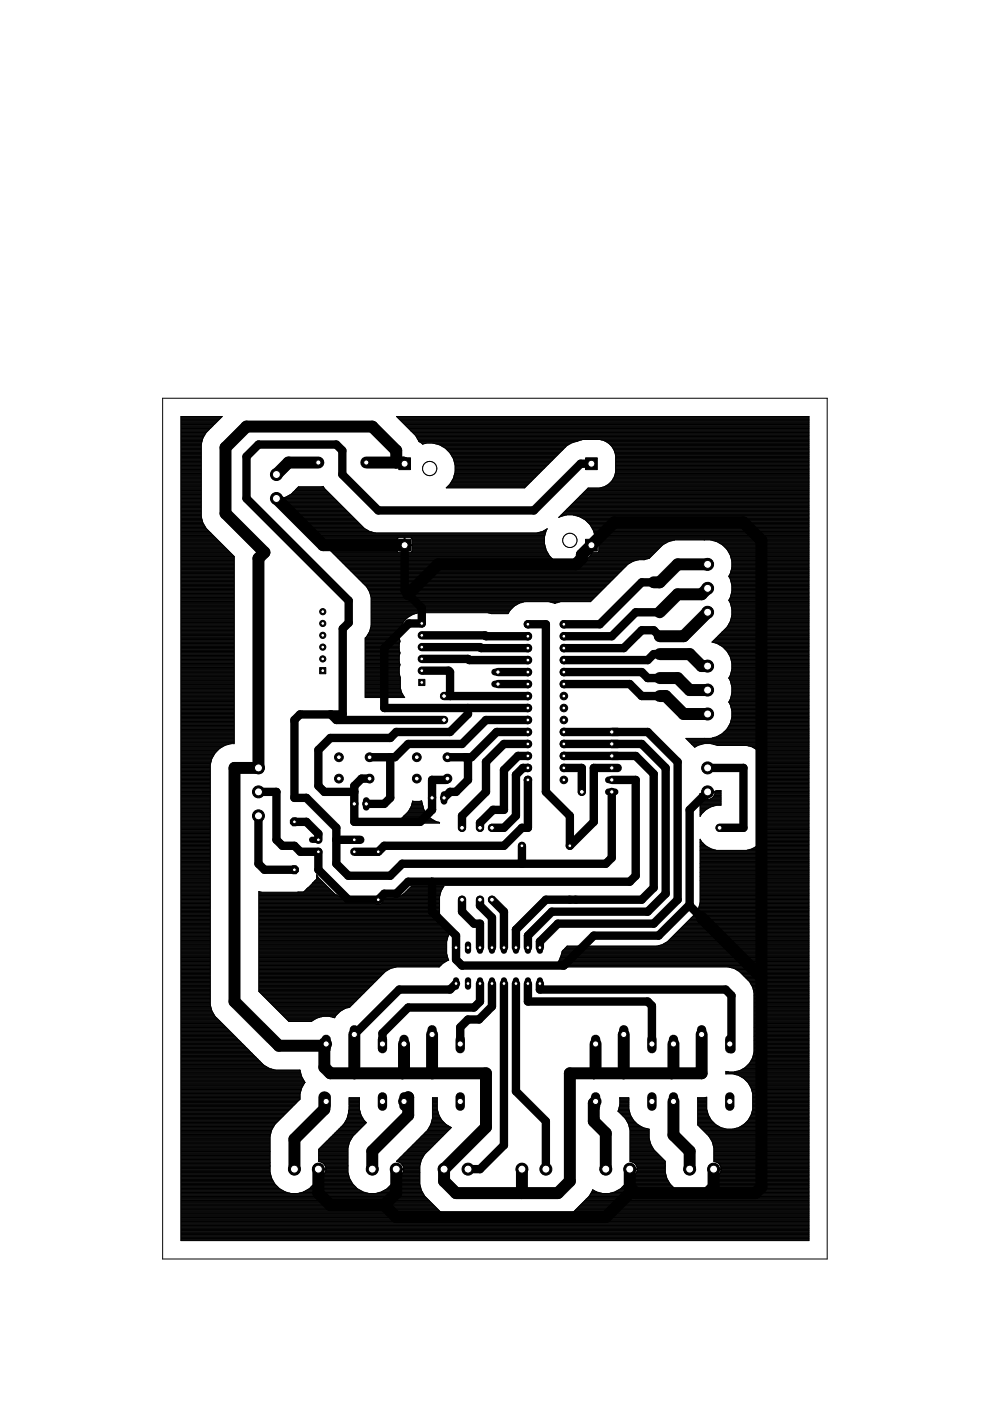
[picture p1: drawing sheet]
<svg xmlns="http://www.w3.org/2000/svg" width="210mm" height="297mm" viewBox="0 0 210 297" stroke-linecap="round" stroke-linejoin="round" font-family="sans-serif">
<g fill="none" stroke="#000" stroke-width="1.8">
<path d="M125.4 98.3h-2.3l-9.9 9.9h-33l-7.6-7.6v-5.1l-1.3-1.2h-16.5l-2.5 2.5v8.9l21.6 21.7v4.6l-1.2 1.3v18.2h-9.1l-1.2 1.2v16.5h2.6l6.3 6.3v7.6l2.6 2.6h8.8l2.6-2.6h43.1l1.3-1.2v-14M85.8 115.6v9.6l3.6 3.7v3.3h-2.7l-5.2 5.2v12.7h30.4M89.4 137.2h12.4l.2 .2h9.9M89.4 134.7h13.4l.2 .2h8.9M89.4 139.7h9.8l.3 .3h12.4M111.9 132.4h3.8v35.5l5.1 5.1v6.3l5.1-5.1v-11.4h5.1M138.6 123.5h-2.5l-8.9 8.9h-7.7M139.9 134.9l-1.3-1.3h-2.5l-3.9 3.8h-12.7M139.9 129.8h-5.1l-5.1 5.1h-10.2M139.9 138.7h-1.3l-1.3 1.3h-17.8M70.1 151.5l1.2 1.2h22.8M89.4 142.2h5.7l.3 .3v5.1"/>
<path d="M94.1 147.6h17.8M99.2 150.1v1.3l-3.8 3.8h-11.4l-1.3 1.3h-12.7l-2.5 2.5v7.6l1.3 1.3h6.3M105.6 145h6.3M105.6 142.5h6.3M111.9 152.7h-8.9l-5 5h-11.4l-2.9 2.8h-5.3M111.9 155.2h-6.6l-5.4 5.3h-5M111.9 157.7h-5.1l-3.8 3.8v6.4l-5 5.1v2.5M119.5 145h14l2.6 2.6h3.8M119.5 155.2h17.8l6.4 6.3v29.3l-5.1 5h-20.3l-3.8 3.8v1.3M119.5 142.5h16.6l1.2 1.3h2.6M119.5 157.7h16.6l5 5.1v26.7l-3.8 3.8h-20.3l-5.1 5.1v2.5M54.8 173v10.1l1.3 1.3h6.3"/>
<path d="M62.4 174.2h2.6l2.5 2.6v1.3M71.3 178.1h5.1M78.4 165.1h-1.7l-1.6 1.5v7.6h14l2.5-2.5v-6.3h3l.3-.3M82.7 160.5v8.7l-1.2 1.2h-3.8M98.7 160.5l.5 .6v4.3l-2.5 2.5h-1.3l-1.3 1.3M110.7 179.3v3.8M111.9 165.4v10.1h-1.2l-3.9 3.8h-25.3l-1.3 1.3h-5.1M111.9 162.8h-1l-1.5 1.5v8.7l-2.6 2.5h-2.5M111.9 160.3h-2.1l-3 3v8.4h-2.3l-2.7 2.8v1M119.5 160.3h15.3l3.8 3.8v24.1l-2.5 2.6h-20.4l-6.3 6.3v3.8M119.5 162.8h3.9v5.1M129.7 165.4h5.1v20.3l-1.3 1.2h-46.9l-2.6 2.6h-2.5l-1.3 1.3h-6.3l-6.4-6.4v-3.8h-3.8l-1.3-1.3h-2.5l-1.3-1.2v-10.2h-3.8"/>
<path d="M150 167.9l-3.8 3.8v20.3l2.6 2.6M150 162.8h7.6v12.7h-5M91.6 186.9v6.4l5.1 5.1v5.1l1.3 1.2h21.5l6.4-6.3h13.7l6.6-6.6M98 190.8v2.5l2.5 2.5h1.3v5.1M101.8 190.8v1.2l2.5 2.6v6.3M104.3 190.8l2.5 2.5v7.6M96.7 208.5l-1.3 1.3h-10.8l-9.5 9.5M101.8 208.5v3.8l-1.3 1.3h-13.9l-5.5 5.5v2.2M104.3 208.5v4.9l-2.7 2.8h-2.4l-1.6 1.6v3.5M106.8 208.5v34.3l-5 5.1h-2.6M109.4 208.5v22.9l6.3 6.3v10.2M111.9 208.5v3.8h25.4l.9 .9v8.1"/>
<path d="M114.5 208.5v1.3h39.3l1.3 1.3v11.4"/>
</g>
<g fill="none" stroke="#000" stroke-width="2.5">
<path d="M67.5 98.1h-6.3l-2.6 2.5M77.7 98.1h7.8l.3 .2M84 98.1v-2.6l-5.1-5.1h-26.6l-4.5 4.5v14l8.3 8.2-1.3 1.3v44.4h-5.1v49.5l9.4 9.4h9.7l.4-.4M58.6 105.7l9.9 9.9h17.3M150 119.7h-6.3l-3.8 3.8h-1.3M86.6 126l6.3-6.3h29.2l1.3-1.3v-.8l6.8-6.8h27.4l3.8 3.8v137.1l-1.2 1.3h-25.4l-1.3-1.3v-3.8M139.9 138.7h6.3l2.6 2.5h1.2M150 129.8l-5.1 5.1h-5M150 124.7l-1.2 1.3h-5.1l-3.8 3.8M139.9 147.6h1.2l3.8 3.8h5.1M139.9 143.8h3.8l2.5 2.5h3.8M148.8 194.6l12.6 12.7"/>
<path d="M75.1 219.3v8.3M91.6 219.3v8.3M132.2 219.3v8.3M148.8 219.3v8.3h-28v22.8l-2.5 2.6h-21.6l-2.6-2.6v-2.5l8.9-8.9v-11.4h-33l-1.2-1.3v-5.1M68.8 232.6v2.6l-6.4 6.3v6.4M85.7 221.3v5.9l-.4 .4M85.7 233.5l.9-.9v3.9l-7.7 7.6v3.8M126.3 221.3v5.9l-.4 .4M126.3 233.5l-.4 .4v3.8l2.5 2.6v7.6M142.8 221.3v5.9l-.4 .4M142.8 233.5v7.1l3.4 3.5v3.8M67.5 247.9v5.1l2.5 2.5h11.5"/>
<path d="M84 247.9v5.1l-2.5 2.5M110.7 247.9v5.1M133.5 253l-5.1 5h-44.4l-2.5-2.5M151.3 247.9v3.8l-1.3 1.3"/>
</g>
<g fill="none" stroke="#000" stroke-width=".21">
<path d="M38.4 94h4.3M38.4 99.9h4.3M38.4 99.8h4.3M38.4 99.7h4.3M38.4 99.5h4.3M38.4 99.4h4.3M38.4 99.3h4.3M38.4 99.2h4.3M38.4 99.1h4.3M38.4 98.9h4.3M38.4 98.8h4.3M38.4 98.7h4.3"/>
<path d="M38.4 98.6h4.3M38.4 98.4h4.3M38.4 98.3h4.3M38.4 98.2h4.3M38.4 98.1h4.3M38.4 98h4.3M38.4 97.9h4.3M38.4 97.7h4.3M38.4 97.6h4.3M38.4 97.5h4.3M38.4 97.4h4.3M38.4 97.2h4.3"/>
<path d="M38.4 97.1h4.3M38.4 97h4.3M38.4 96.9h4.3M38.4 96.8h4.3M38.4 96.6h4.3M38.4 96.5h4.3M38.4 96.4h4.3M38.4 96.3h4.3M38.4 96.2h4.3M38.4 96h4.3M38.4 95.9h4.3M38.4 95.8h4.3"/>
<path d="M38.4 95.7h4.3M38.4 95.6h4.3M38.4 95.4h4.3M38.4 95.3h4.3M38.4 95.2h4.3M38.4 95.1h4.3M38.4 95h4.3M38.4 94.8h4.3M38.4 94.7h4.3M38.4 94.6h4.3M38.4 94.5h4.3M38.4 94.4h4.3"/>
<path d="M38.4 94.2h4.3M38.4 94.1h4.3M38.4 93.9h4.4M38.4 93.7h4.4M38.4 93.6h4.4M38.4 93.5h4.5M38.4 93.4h4.5M38.4 93.3h4.5M38.4 93.2h4.5M38.4 93h4.6M38.4 92.9h4.6M38.4 92.8h4.7"/>
<path d="M38.4 92.7h4.8M38.4 92.5h4.8M38.4 92.4h4.9M38.4 92.3h5M38.4 92.2h5M38.4 92.1h5.1M38.4 91.9h5.2M38.4 91.8h5.2M38.4 91.7h5.3M38.4 91.6h5.4M38.4 91.5h5.6M38.4 91.3h5.7"/>
<path d="M38.4 91.2h5.8M38.4 91.1h5.9M38.4 91h6M38.4 90.8h6.2M38.4 90.7h6.3M38.4 90.6h6.4M38.4 90.5h6.5M38.4 90.4h6.6M38.4 90.3h6.8M38.4 90.1h6.9M38.4 90h7M38.4 89.9h7.1"/>
<path d="M38.4 89.8h7.3M38.4 89.6h7.4M38.4 89.5h7.5M38.4 89.4h7.6M38.4 89.3h7.7M38.4 89.2h7.8M38.4 89h8M38.4 88.9h8.1M38.4 88.8h8.2M38.4 88.7h8.3M38.4 88.6h8.5M38.4 88.4h8.6"/>
<path d="M43 92.9l.7-1.2 3.4-3.4h-8.7v174.7h133.1v-174.7h-87.4l4 4.1 .7 1.2M43 92.9l-.3 1.3v15.3M84.2 88.4h87.3M84.3 88.6h87.2M84.5 88.7h87M84.6 88.8h86.9M84.7 88.9h86.8M84.8 89h86.7M84.9 89.2h86.6M85 89.3h86.5M85.2 89.4h86.3M85.3 89.5h86.2"/>
<path d="M85.4 89.6h86.1M85.5 89.8h86M85.7 89.9h85.8M85.8 90h85.7M85.9 90.1h85.6M86 90.3h85.5M86.1 90.4h85.4M86.3 90.5h85.2M86.4 90.6h85.1M86.5 90.7h85M86.6 90.8h84.9M86.7 91h84.8"/>
<path d="M86.9 91.1h84.6M87 91.2h84.5M87.1 91.3h84.4M87.2 91.5h84.3M87.4 91.6h84.1M87.5 91.7h84M87.6 91.8h83.9M87.7 91.9h83.8M87.8 92.1h83.7M87.9 92.2h83.6M88.1 92.3h83.4M88.2 92.4h83.3"/>
<path d="M88.2 92.5h83.3M88.3 92.7h83.2M88.4 92.8h83.1M88.4 92.9h83.1M88.5 93h83M88.6 93.2h82.9M88.6 93.3h34.7M88.7 93.4h34.2M88.8 93.5h33.7M88.8 93.6l.8 .6a5.3 5.3 0 0 1 5.8 1.8M88.8 93.6h33.4M89 93.7h32.7"/>
<path d="M89.3 93.9h32M89.5 94h.8M89.6 94.1h.2M92 94h29.1M92.4 94.1h28.4M92.9 94.2h27.7M93.3 94.4h27.1M93.5 94.5h26.7M93.7 94.6h26.4M93.9 94.7h26.1M94.1 94.8h25.7M94.3 95h25.4"/>
<path d="M94.5 95.1h25.1M94.6 95.2h24.9M94.7 95.3h24.7M94.8 95.4h24.4M95 95.6h24.1M95.1 95.7h23.9M95.2 95.8h23.7M95.3 95.9h23.4M95.4 96l.7 1.3 .4 1.3v1.4M95.4 96h23.2M95.5 96.2h23M95.6 96.3h22.8"/>
<path d="M95.6 96.4h22.7M95.7 96.5h22.5M95.8 96.6h22.2M95.8 96.8h22.1M95.9 96.9h21.9M96 97h21.7M96.1 97.1h21.4M96.1 97.2h21.3M96.2 97.4h21.1M96.2 97.5h21M96.2 97.6h20.9M96.3 97.7h20.6"/>
<path d="M96.3 97.9h20.5M96.3 98h20.4M96.4 98.1h20.2M96.4 98.2h20.1M96.4 98.3h19.9M96.5 98.4h19.7M96.5 98.6h19.6M96.5 99.9h18.3M96.5 99.8h18.4M96.5 99.7h18.5M96.5 99.5h18.6M96.5 99.4h18.8"/>
<path d="M96.5 99.3h18.9M96.5 99.2h19M96.5 99.1h19.1M96.5 98.9h19.2M96.5 98.8h19.4M96.5 98.7h19.5M119.3 95.4h.1M121.3 93.9l-1.1 .6-9 8.9h-16.6l.8-.8 .7-1.2 .4-1.4M121.3 93.9a12.6 12.6 0 0 1 5.8-.7 3.9 3.9 0 0 1 3.2 2.4M127.5 93.3h44M127.9 93.4h43.6M128.2 93.5h43.3"/>
<path d="M128.5 93.6h43M128.7 93.7h42.8M128.9 93.9h42.6M129.1 94h42.4M129.2 94.1h42.3M129.3 94.2h42.2M129.4 94.4h42.1M129.5 94.5h42M129.7 94.6h41.8M129.8 94.7h41.7M129.8 94.8h41.7M129.9 95h41.6"/>
<path d="M130 95.1h41.5M130 95.2h41.5M130.1 95.3h41.4M130.2 95.4h41.3M130.3 95.6l.2 1v3.5l-.2 1-.5 .9M130.3 95.6h41.2M130.3 95.7h41.2M130.3 95.8h41.2M130.3 95.9h41.2M130.4 96h41.1M130.4 96.2h41.1M130.5 96.3h41"/>
<path d="M130.5 96.4h41M130.5 96.5h41M130.5 99.9h41M130.5 99.8h41M130.5 99.7h41M130.5 99.5h41M130.5 99.4h41M130.5 99.3h41M130.5 99.2h41M130.5 99.1h41M130.5 98.9h41M130.5 98.8h41"/>
<path d="M130.5 98.7h41M130.5 98.6h41M130.5 98.4h41M130.5 98.3h41M130.5 98.2h41M130.5 98.1h41M130.5 98h41M130.5 97.9h41M130.5 97.7h41M130.5 97.6h41M130.5 97.5h41M130.5 97.4h41"/>
<path d="M130.5 97.2h41M130.5 97.1h41M130.5 97h41M130.5 96.9h41M130.5 96.8h41M130.5 96.6h41M38.4 114.5h7.8M38.4 105.6h4.3M38.4 119.9h11.3M38.4 117.2h10.4M38.4 114h7.3M38.4 109.2h4.3"/>
<path d="M38.4 119.8h11.3M38.4 119.7h11.3M38.4 119.5h11.3M38.4 119.4h11.3M38.4 119.3h11.3M38.4 119.2h11.3M38.4 119.1h11.3M38.4 119h11.3M38.4 118.8h11.3M38.4 118.7h11.3M38.4 118.6h11.3M38.4 118.5h11.3"/>
<path d="M38.4 118.4h11.3M38.4 118.2h11.3M38.4 118.1h11.3M38.4 118h11.3M38.4 117.9h11.2M38.4 117.8h11M38.4 117.6h10.9M38.4 117.5h10.8M38.4 117.4h10.7M38.4 117.3h10.5M38.4 117h10.3M38.4 116.9h10.2"/>
<path d="M38.4 116.8h10.1M38.4 116.7h9.9M38.4 116.5h9.8M38.4 116.4h9.7M38.4 116.3h9.6M38.4 116.2h9.5M38.4 116.1h9.3M38.4 116h9.2M38.4 115.8h9.1M38.4 115.7h9M38.4 115.6h8.8M38.4 115.5h8.7"/>
<path d="M38.4 115.3h8.6M38.4 115.2h8.5M38.4 115.1h8.4M38.4 115h8.3M38.4 114.9h8.1M38.4 114.7h8M38.4 114.6h7.9M38.4 114.4h7.6M38.4 114.3h7.5M38.4 114.1h7.4M38.4 113.9h7.2M38.4 113.8h7"/>
<path d="M38.4 113.6h6.9M38.4 113.5h6.8M38.4 113.4h6.7M38.4 113.3h6.6M38.4 113.2h6.4M38.4 113.1h6.3M38.4 112.9h6.2M38.4 112.8h6.1M38.4 112.7h6M38.4 112.6h5.8M38.4 112.4h5.7M38.4 112.3h5.6"/>
<path d="M38.4 112.2h5.5M38.4 112.1h5.4M38.4 112h5.3M38.4 111.8h5.2M38.4 111.7h5.1M38.4 111.6h5.1M38.4 111.5h5M38.4 111.4h4.9M38.4 111.2h4.8M38.4 111.1h4.8M38.4 111h4.7M38.4 110.9h4.6"/>
<path d="M38.4 110.8h4.6M38.4 110.6h4.6M38.4 110.5h4.5M38.4 110.4h4.5M38.4 110.3h4.5M38.4 110.2h4.4M38.4 110h4.4M38.4 109.9h4.4M38.4 109.8h4.3M38.4 109.7h4.3M38.4 109.6h4.3M38.4 109.4h4.3"/>
<path d="M38.4 109.3h4.3M38.4 109.1h4.3M38.4 108.9h4.3M38.4 108.8h4.3M38.4 108.7h4.3M38.4 108.6h4.3M38.4 108.5h4.3M38.4 108.4h4.3M38.4 108.2h4.3M38.4 108.1h4.3M38.4 108h4.3M38.4 107.9h4.3"/>
<path d="M38.4 107.7h4.3M38.4 107.6h4.3M38.4 107.5h4.3M38.4 107.4h4.3M38.4 107.3h4.3M38.4 107.1h4.3M38.4 107h4.3M38.4 106.9h4.3M38.4 106.8h4.3M38.4 106.7h4.3M38.4 106.5h4.3M38.4 106.4h4.3"/>
<path d="M38.4 106.3h4.3M38.4 106.2h4.3M38.4 106h4.3M38.4 105.9h4.3M38.4 105.8h4.3M38.4 105.7h4.3M38.4 105.5h4.3M38.4 105.3h4.3M38.4 105.2h4.3M38.4 105.1h4.3M38.4 105h4.3M38.4 104.8h4.3"/>
<path d="M38.4 104.7h4.3M38.4 104.6h4.3M38.4 104.5h4.3M38.4 104.4h4.3M38.4 104.2h4.3M38.4 104.1h4.3M38.4 104h4.3M38.4 103.9h4.3M38.4 103.8h4.3M38.4 103.6h4.3M38.4 103.5h4.3M38.4 103.4h4.3"/>
<path d="M38.4 103.3h4.3M38.4 103.2h4.3M38.4 103h4.3M38.4 102.9h4.3M38.4 102.8h4.3M38.4 102.7h4.3M38.4 102.6h4.3M38.4 102.4h4.3M38.4 102.3h4.3M38.4 102.2h4.3M38.4 102.1h4.3M38.4 102h4.3"/>
<path d="M38.4 101.8h4.3M38.4 101.7h4.3M38.4 101.6h4.3M38.4 101.5h4.3M38.4 101.3h4.3M38.4 101.2h4.3M38.4 101.1h4.3M38.4 101h4.3M38.4 100.9h4.3M38.4 100.8h4.3M38.4 100.6h4.3M38.4 100.5h4.3"/>
<path d="M38.4 100.4h4.3M38.4 100.3h4.3M38.4 100.1h4.3M38.4 100h4.3M42.7 109.5l.3 1.3 .7 1.2 6 6M49.7 118v39.7h-11.3M59.6 105.7h11.3M60 106.5h11.8M60 106.7h11.9M60 106.4h11.6M60.1 106.3l-.2 .3 17.8 17.8 .7 1.1 .3 1.2v6l-.3 1.2-1 1.4v12.6h8.4l-.6-1-.3-1M60.1 106.3h11.4"/>
<path d="M60.1 106.8h11.9M60.1 106.2h11.3M60.2 106.1l-.1 .2M60.2 106h11.1M60.2 105.9h11M60.2 105.8v.3M60.2 106.9h11.9M60.2 105.8h10.8M60.3 107h11.9M60.5 107.1h11.8M60.5 105.5h10.2M60.6 107.3h11.9"/>
<path d="M60.7 107.4h11.9M60.7 105.3h9.8M60.8 107.5h11.9M61 107.6h11.8M61 105.2h9.4M61.1 107.7h11.9M61.2 105.1h9.1M61.2 107.9h11.9M61.3 108h11.9M61.4 105h8.8M61.4 108.1h11.9M61.6 108.2h11.8"/>
<path d="M61.6 104.8h8.5M61.7 108.4h11.9M61.8 104.7l-1.6 .9M61.8 108.5h11.9M61.8 104.7h8.2M61.9 108.6h11.9M61.9 104.6h7.9M62 104.5h7.7M62 108.7h11.9M62.1 104.4h7.5M62.2 108.8h11.8M62.3 108.9h11.9"/>
<path d="M62.3 104.2h7.2M62.4 109.1h11.9M62.4 104.1h6.9M62.5 104h6.7M62.5 109.2h11.9M62.6 109.3h11.9M62.6 103.9h6.5M62.7 103.8h6.3M62.8 103.8l-1 .9M62.8 109.4h11.9M62.9 103.6h6M62.9 109.6h11.9"/>
<path d="M63 109.7h11.9M63 103.5h5.7M63.1 103.4h5.6M63.1 109.8h11.9M63.2 103.3h5.4M63.2 109.9h11.9M63.4 110h11.8M63.5 110.2h11.9M63.6 110.3h11.9M63.7 110.4h11.9M63.8 110.5h11.9M64 110.6h11.9"/>
<path d="M64.1 110.8h11.9M64.2 110.9h11.9M64.3 111h11.9M64.5 111.1h11.8M64.6 111.2h11.9M64.7 111.4h11.9M64.8 111.5h11.9M64.9 111.6h11.9M65 111.7h11.9M65.2 111.8h11.9M65.3 112h11.9M65.4 112.1h11.9"/>
<path d="M65.5 112.2h12M65.7 112.3h12M65.8 112.4h12.2M65.9 112.6h12.3M66 112.7h12.4M66.1 112.8h12.7M66.3 112.9h13M66.4 113.1h49.3M66.5 113.2h49.1M66.6 113.3h49M66.7 113.4h48.8M66.9 113.5h48.6"/>
<path d="M67 113.6h48.5M67.1 113.8h48.4M67.2 113.9h48.2M67.4 114h48M67.5 114.1h16.8M67.6 114.3h16.6M67.7 114.4h16.5M67.8 114.5h16.4M67.9 114.6h16.3M68.1 114.7h16.1M68.2 114.9h16M68.3 115h15.9"/>
<path d="M68.4 103.2h.1M68.4 115.1h15.8M68.5 103.1l-5.2 .1-.5 .6M68.5 103.1l.2 .4M68.5 115.2h15.7M68.7 115.3h15.5M68.7 103.5l8.6 8.5 1.1 .7 1.2 .3h34.2l1.2-.3M68.8 115.5h15.4M68.9 115.6h16.8M69 115.7h15.2M69.2 115.8h15M69.3 116h14.9"/>
<path d="M69.4 116.1h14.8M69.5 116.2h14.7M69.6 116.3h14.6M69.7 116.4h14.5M69.9 116.5h14.3M70 116.7h14.2M70.1 116.8h14.1M70.2 116.9h14M70.4 117h13.9M70.5 117.2h13.9M70.6 117.3h45.6M70.7 117.4h45.5"/>
<path d="M70.8 105.6h-10.9l-.6 .1 .9 .1M70.8 117.5h45.5M71 117.6h45.4M71.1 117.8h45.3M71.2 117.9h45.3M71.3 118h45.3M71.4 118.1h45.4M71.6 118.2h45.3M71.7 118.4h45.3M71.8 118.5h45.3M71.9 118.6h45.3M72.1 118.7h45.2"/>
<path d="M72.2 118.8h45.3M72.3 119h45.3M72.4 119.1h45.5M72.5 119.2h45.6M72.6 119.3h45.7M72.8 119.4h45.7M72.9 119.5h45.8M73 119.7h46.1M73.1 119.8h46.4M73.3 119.9h46.7M84.2 116.9v-1.2h3.2v1.2M84.2 114.3v1.2h3.2v-1.2"/>
<path d="M84.2 116.9l.1 .1M84.3 114.1l-.1 .2M84.3 117l.1 .1M84.4 117.1h2.8M84.5 114l-.2 .1M85.7 114.5h.2M85.7 114v3.2M85.7 117h.2M85.7 116.9h.2M85.7 116.8h.2M85.7 116.7h.2M85.7 116.5h.2"/>
<path d="M85.7 116.4h.2M85.7 116.3h.2M85.7 116.2h.2M85.7 116.1h.2M85.7 116h.2M85.7 115.8h.2M85.7 115.7h.2M85.7 115.5h.2M85.7 115.3h.2M85.7 115.2h.2M85.7 115.1h.2M85.7 115h.2"/>
<path d="M85.7 114.9h.2M85.7 114.7h.2M85.7 114.6h.2M85.7 114.4h.2M85.7 114.3h.2M85.7 114.1h.2M85.9 114v3.2M85.9 115.6h29.6M87.1 114l.2 .1M87.1 117.2h29M87.3 117l-.1 .1M87.3 114.1l.1 .2"/>
<path d="M87.3 117h28.7M87.3 114.1h28.1M87.4 114.5h28M87.4 116.9l-.1 .1M87.4 116.9h28.6M87.4 116.8h28.5M87.4 116.7h28.4M87.4 116.5h28.4M87.4 116.4h28.3M87.4 116.3h28.3M87.4 116.2h28.3M87.4 116.1h28.3"/>
<path d="M87.4 116h28.2M87.4 115.8h28.2M87.4 115.7h28.1M87.4 115.5h28.1M87.4 115.3h28M87.4 115.2h28M87.4 115.1h28M87.4 115h28M87.4 114.9h28M87.4 114.7h28M87.4 114.6h28M87.4 114.4h28"/>
<path d="M87.4 114.3h28M94.7 103.4h16.6M94.8 103.3h16.6M94.9 103.2h16.6M95 103h16.6M95.1 102.9h16.7M95.3 102.8h16.6M95.4 102.7h16.6M95.5 102.6h16.6M95.5 102.4h16.7M95.6 102.3h16.8M95.7 102.2h16.8"/>
<path d="M95.8 102.1h16.8M95.8 102h16.9M95.9 101.8h16.9M95.9 101.7h17.1M96 101.6h17.1M96.1 101.5h17.1M96.1 101.3h17.2M96.2 101.2h17.3M96.2 101.1h17.4M96.2 101h17.5M96.3 100.9h17.5M96.3 100.8h17.6"/>
<path d="M96.4 100.6h17.6M96.4 100.5h17.8M96.4 100.4h17.9M96.4 100.3h18M96.5 100.1h18M96.5 100h18.2M114.1 112.9h1.6M114.5 112.8h1.2M115 112.7h.8M115 112.7l1-.6a5.2 5.2 0 0 0-.2 4.5M115.2 112.6h.6M115.4 112.4h.4"/>
<path d="M115.7 112.3h.2M115.8 116.6l.7 1.3M115.8 112.2h.2M116.5 117.9a5.5 5.5 0 0 0 8.6 0M118.5 109.7h.1M118.6 109.6h.1M118.7 109.4h.5M118.9 109.3h.8M119 109.2h52.5M119.1 109.1h52.4M119.2 108.9h52.3M119.4 108.8h52.1"/>
<path d="M119.5 108.7h52M119.6 108.6h51.9M119.7 108.5h51.8M119.8 108.4h51.7M120 108.2h51.5M120.1 108.1h51.4M120.1 109.2l-1.4 .4M120.2 108h51.3M120.3 107.9h51.2M120.4 107.7h51.1M120.6 107.6h50.9M120.7 107.5h50.8"/>
<path d="M120.8 107.4h50.7M120.9 107.3h50.6M121 107.1h50.5M121.2 107h50.3M121.3 106.9h50.2M121.4 106.8h50.1M121.5 106.7h50M121.5 109.2l1.4 .4M121.6 119.9h11.2M121.6 106.5h49.9M121.8 106.4h49.7M121.9 106.3h49.6"/>
<path d="M122 109.3h49.5M122 106.2h49.5M122.1 119.8h10.9M122.1 106h49.4M122.2 105.9h49.3M122.4 105.8h49.1M122.4 109.4h49.1M122.5 105.7h49M122.6 119.7h10.5M122.6 105.6h48.9M122.7 105.5h48.8M122.9 105.3h48.6"/>
<path d="M122.9 109.6l1.2 .7M122.9 109.6h48.6M123 119.5h10.3M123 105.2h48.5M123.1 105.1h48.4M123.1 109.7h48.4M123.1 119.4h10.4M123.2 105h48.3M123.3 109.8h48.2M123.3 104.8h48.2M123.4 119.3h10.3M123.4 104.7h48.1"/>
<path d="M123.5 109.9h48M123.6 119.2h10.3M123.6 104.6h47.9M123.7 104.5h47.8M123.7 110h47.8M123.8 119.1h10.3M123.8 104.4h47.7M123.9 110.2h47.6M123.9 104.2h47.6M124 119h10.4M124.1 104.1h47.4M124.1 110.3a5.3 5.3 0 0 1 2.1 3.7h45.3"/>
<path d="M124.1 110.3h47.4M124.2 118.8h10.7M124.2 104h47.3M124.2 110.4h47.3M124.3 118.7h11M124.3 103.9h47.2M124.4 110.5h47.1M124.4 118.6h12.4M124.4 103.8h47.1M124.5 110.6h47M124.5 118.5h12.8M124.5 103.6h47"/>
<path d="M124.6 110.8h46.9M124.7 118.4h13M124.7 103.5h46.8M124.7 110.9h46.8M124.8 118.2h13M124.9 111h46.6M124.9 118.1h13M125 111.1h46.5M125 118h13M125.1 111.2h46.4M125.1 117.9h13.1M125.2 111.4h46.3"/>
<path d="M125.2 117.8h13.1M125.2 111.5h46.3M125.3 117.6h13.1M125.3 111.6h46.2M125.3 117.5h13.2M125.4 111.7h46.1M125.4 117.4h13.2M125.5 111.8h46M125.5 117.3h13.3M125.5 112h46M125.6 112.1h45.9M125.7 112.2h45.8"/>
<path d="M125.7 112.3h45.8M125.8 112.4h45.7M125.9 112.6h45.6M125.9 112.7h45.6M125.9 112.8h45.6M126 112.9h45.5M126 113.1h45.5M126 113.2h45.5M126 113.3h45.5M126.1 113.4h45.4M126.1 113.5h45.4M126.1 115.6h14.4"/>
<path d="M126.2 113.6h45.3M126.2 113.8h45.3M126.2 113.9h45.3M126.7 114l.2 .1M126.7 117.2h12.2M126.9 117l-.2 .2h-1.2l-.4 .7M126.9 114.1l.1 1.4h-.9v.2h.9l-.1 1.3M126.9 114.1h44.6M126.9 117h12.1M127 116.9h12.1M127 114.3h44.5M127 114.5h44.5"/>
<path d="M127 116.8h12.3M127 116.7h12.4M127 116.5h12.5M127 116.4h12.6M127 116.3h12.7M127 116.2h12.8M127 116.1h13M127 116h13.1M127 115.8h13.2M127 115.7h13.3M127 115.5h13.6M127 115.3h13.8"/>
<path d="M127 115.2h14M127 115.1h14.2M127 115h14.5M127 114.9h14.7M127 114.7h15.1M127 114.6h15.5M127 114.4h44.5M127.4 103.4h44.1M127.8 103.3h43.7M128.2 103.2h43.3M128.4 103h43.1M128.6 102.9h42.9"/>
<path d="M128.8 102.8h42.7M129 102.7l-.9 .5-1 .3h-2.4l-6.2 6.2 .2-.1M129 102.7h42.5M129.1 102.6h42.4M129.3 102.4h42.2M129.4 102.3h42.1M129.5 102.2h42M129.6 102.1h41.9M129.8 102l-.8 .7M129.8 102h41.7M129.8 101.8h41.7M129.9 101.7h41.6"/>
<path d="M130 101.6h41.5M130 101.5h41.5M130.1 101.3h41.4M130.2 101.2h41.3M130.2 101.1h41.3M130.3 101h41.2M130.3 100.9h41.2M130.3 100.8h41.2M130.4 100.6h41.1M130.4 100.5h41.1M130.5 100.4h41M130.5 100.3h41"/>
<path d="M130.5 100.1h41M130.5 100h41M137.7 118.4l-1.1 .3a5 5 0 0 0-3.5 .9l-7.9 8h-6.3a2.42 2.42 0 0 1-2.5 0h-5.1a4.6 4.6 0 0 0-3.6 2.5h-3.5l-.7-.2M141.7 114.9l-1.2 .6-2.8 2.9M143 114.5l-1.3 .4M149.3 114.5h.1M150.7 114.5l1.3 .4M151.2 114.6h20.3M151.6 114.7h19.9M152 114.9a5.1 5.1 0 0 1 2.5 7.3l.3 .5 .4 1.4M152 114.9h19.5M152.3 115h19.2"/>
<path d="M152.5 115.1h19M152.7 115.2h18.8M152.9 115.3h18.6M153.1 115.5h18.4M153.2 115.6h18.3M153.4 115.7h18.1M153.5 115.8h18M153.6 116h17.9M153.7 116.1h17.8M153.9 116.2h17.6M154 116.3h17.5M154.1 116.4h17.4"/>
<path d="M154.2 116.5h17.3M154.3 116.7h17.2M154.3 116.8h17.2M154.4 116.9h17.1M154.5 117h17M154.5 117.2h17M154.6 117.3h16.9M154.7 117.4h16.8M154.7 117.5h16.8M154.8 117.6h16.7M154.9 117.8h16.6M154.9 117.9h16.6"/>
<path d="M154.9 118h16.6M154.9 118.1h16.6M155 118.2h16.5M155 118.4h16.5M155 118.5h16.5M155.1 118.6h16.4M155.1 118.7h16.4M155.2 118.8h16.3M155.2 119.9h16.3M155.2 119.8h16.3M155.2 119.7h16.3M155.2 119.5h16.3"/>
<path d="M155.2 119.4h16.3M155.2 119.3h16.3M155.2 119.2h16.3M155.2 119.1h16.3M155.2 119h16.3M38.4 133.9h11.3M38.4 129.9h11.3M38.4 139.9h11.3M38.4 139.8h11.3M38.4 139.7h11.3M38.4 139.6h11.3M38.4 139.5h11.3"/>
<path d="M38.4 139.3h11.3M38.4 139.2h11.3M38.4 139.1h11.3M38.4 139h11.3M38.4 138.9h11.3M38.4 138.7h11.3M38.4 138.6h11.3M38.4 138.5h11.3M38.4 138.4h11.3M38.4 138.3h11.3M38.4 138.1h11.3M38.4 138h11.3"/>
<path d="M38.4 137.9h11.3M38.4 137.8h11.3M38.4 137.6h11.3M38.4 137.5h11.3M38.4 137.4h11.3M38.4 137.3h11.3M38.4 137.2h11.3M38.4 137.1h11.3M38.4 136.9h11.3M38.4 136.8h11.3M38.4 136.7h11.3M38.4 136.6h11.3"/>
<path d="M38.4 136.4h11.3M38.4 136.3h11.3M38.4 136.2h11.3M38.4 136.1h11.3M38.4 136h11.3M38.4 135.8h11.3M38.4 135.7h11.3M38.4 135.6h11.3M38.4 135.5h11.3M38.4 135.4h11.3M38.4 135.2h11.3M38.4 135.1h11.3"/>
<path d="M38.4 135h11.3M38.4 134.9h11.3M38.4 134.7h11.3M38.4 134.6h11.3M38.4 134.5h11.3M38.4 134.4h11.3M38.4 134.3h11.3M38.4 134.2h11.3M38.4 134h11.3M38.4 133.8h11.3M38.4 133.7h11.3M38.4 133.5h11.3"/>
<path d="M38.4 133.4h11.3M38.4 133.3h11.3M38.4 133.2h11.3M38.4 133.1h11.3M38.4 132.9h11.3M38.4 132.8h11.3M38.4 132.7h11.3M38.4 132.6h11.3M38.4 132.5h11.3M38.4 132.3h11.3M38.4 132.2h11.3M38.4 132.1h11.3"/>
<path d="M38.4 132h11.3M38.4 131.9h11.3M38.4 131.7h11.3M38.4 131.6h11.3M38.4 131.5h11.3M38.4 131.4h11.3M38.4 131.3h11.3M38.4 131.1h11.3M38.4 131h11.3M38.4 130.9h11.3M38.4 130.8h11.3M38.4 130.7h11.3"/>
<path d="M38.4 130.5h11.3M38.4 130.4h11.3M38.4 130.3h11.3M38.4 130.2h11.3M38.4 130h11.3M38.4 129.8h11.3M38.4 129.7h11.3M38.4 129.6h11.3M38.4 129.5h11.3M38.4 129.3h11.3M38.4 129.2h11.3M38.4 129.1h11.3"/>
<path d="M38.4 129h11.3M38.4 128.8h11.3M38.4 128.7h11.3M38.4 128.6h11.3M38.4 128.5h11.3M38.4 128.4h11.3M38.4 128.2h11.3M38.4 128.1h11.3M38.4 128h11.3M38.4 127.9h11.3M38.4 127.8h11.3M38.4 127.6h11.3"/>
<path d="M38.4 127.5h11.3M38.4 127.4h11.3M38.4 127.3h11.3M38.4 127.1h11.3M38.4 127h11.3M38.4 126.9h11.3M38.4 126.8h11.3M38.4 126.7h11.3M38.4 126.6h11.3M38.4 126.4h11.3M38.4 126.3h11.3M38.4 126.2h11.3"/>
<path d="M38.4 126.1h11.3M38.4 125.9h11.3M38.4 125.8h11.3M38.4 125.7h11.3M38.4 125.6h11.3M38.4 125.5h11.3M38.4 125.3h11.3M38.4 125.2h11.3M38.4 125.1h11.3M38.4 125h11.3M38.4 124.9h11.3M38.4 124.8h11.3"/>
<path d="M38.4 124.6h11.3M38.4 124.5h11.3M38.4 124.4h11.3M38.4 124.3h11.3M38.4 124.1h11.3M38.4 124h11.3M38.4 123.9h11.3M38.4 123.8h11.3M38.4 123.7h11.3M38.4 123.5h11.3M38.4 123.4h11.3M38.4 123.3h11.3"/>
<path d="M38.4 123.2h11.3M38.4 123.1h11.3M38.4 122.9h11.3M38.4 122.8h11.3M38.4 122.7h11.3M38.4 122.6h11.3M38.4 122.4h11.3M38.4 122.3h11.3M38.4 122.2h11.3M38.4 122.1h11.3M38.4 122h11.3M38.4 121.9h11.3"/>
<path d="M38.4 121.7h11.3M38.4 121.6h11.3M38.4 121.5h11.3M38.4 121.4h11.3M38.4 121.2h11.3M38.4 121.1h11.3M38.4 121h11.3M38.4 120.9h11.3M38.4 120.8h11.3M38.4 120.6h11.3M38.4 120.5h11.3M38.4 120.4h11.3"/>
<path d="M38.4 120.3h11.3M38.4 120.2h11.3M38.4 120h11.3M73.4 120h59.3M73.5 120.2h59.1M73.6 120.3h58.9M73.7 120.4h58.7M73.9 120.5h58.3M74 120.6h58.1M74.1 120.8h57.9M74.2 120.9h57.7M74.3 121h57.5"/>
<path d="M74.5 121.1h57.1M74.6 121.2h56.9M74.7 121.4h56.7M74.8 121.5h56.5M74.9 121.6h56.2M75.1 121.7h55.9M75.2 121.9h55.7M75.3 122h55.5M75.4 122.1h55.3M75.5 122.2h55.1M75.7 122.3h54.7M75.8 122.4h54.5"/>
<path d="M75.9 122.6h54.3M76 122.7h54.1M76.1 122.8h53.8M76.3 122.9h53.5M76.4 123.1h53.3M76.5 123.2h53.1M76.6 123.3h52.9M76.8 123.4h52.5M76.9 123.5h52.3M77 123.7h52.1M77.1 123.8h51.9M77.2 123.9h51.7"/>
<path d="M77.3 124h51.4M77.4 139.9h7.2M77.4 139.8h7.2M77.4 139.7h7.2M77.4 139.6h7.2M77.4 139.5h7.2M77.4 139.3h7.2M77.4 139.2h7.2M77.4 139.1h7.2M77.4 139h7.3M77.4 138.9h7.3M77.4 138.7h7.3"/>
<path d="M77.4 138.6h7.4M77.4 138.5h7.4M77.4 138.4h7.4M77.4 138.3h7.4M77.4 138.1h7.3M77.4 138h7.3M77.4 137.9h7.3M77.4 137.8h7.2M77.4 137.6h7.2M77.4 137.5h7.2M77.4 137.4h7.2M77.4 137.3h7.2"/>
<path d="M77.4 137.2h7.2M77.4 137.1h7.2M77.4 136.9h7.2M77.4 136.8h7.2M77.4 136.7h7.2M77.4 136.6h7.2M77.4 136.4h7.3M77.4 136.3h7.3M77.4 136.2h7.4M77.4 136.1h7.4M77.4 136h7.4M77.4 135.8h7.4"/>
<path d="M77.4 135.7h7.4M77.4 135.6h7.3M77.4 135.5h7.3M77.4 135.4h7.3M77.5 135.2h7.1M77.5 124.1h51.1M77.6 135.1h7M77.6 124.3h50.9M77.7 135h6.9M77.7 124.4h50.7M77.8 134.9h6.8M77.8 124.5h50.4"/>
<path d="M77.9 134.7h6.7M77.9 124.6h50.2M77.9 134.6h6.7M77.9 124.8h50.1M78 134.5h6.6M78 124.9h49.9M78.1 134.4h6.5M78.1 125h49.7M78.1 134.3h6.5M78.1 125.1h49.6M78.2 134.2h6.4M78.2 125.2h49.3"/>
<path d="M78.3 134h6.3M78.3 125.3h49.1M78.4 133.9h6.3M78.4 125.5h48.9M78.4 133.8h6.3M78.4 125.6h48.8M78.4 125.7h48.6M78.4 133.7h6.4M78.5 133.5h6.3M78.5 125.8h48.4M78.5 133.4h6.3M78.5 125.9h48.3"/>
<path d="M78.5 133.3h6.4M78.5 126.1h48.2M78.6 133.2h6.3M78.6 126.2h48M78.6 133.1h6.3M78.6 126.3h47.8M78.6 132.9h6.3M78.6 126.4h47.7M78.7 132.8h6.3M78.7 126.6h47.5M78.7 129.9h29.1M78.7 132.7h6.3"/>
<path d="M78.7 132.6h6.4M78.7 132.5h6.5M78.7 132.3h6.6M78.7 132.2h6.6M78.7 132.1h6.7M78.7 132h6.8M78.7 131.9h6.8M78.7 131.7h6.9M78.7 131.6h7M78.7 131.5h7.2M78.7 131.4h7.3M78.7 131.3h7.4"/>
<path d="M78.7 131.1h7.5M78.7 131h7.6M78.7 130.9h7.8M78.7 130.8h8M78.7 130.7h8.2M78.7 130.5h8.4M78.7 130.4h8.6M78.7 130.3h8.8M78.7 130.2h9.1M78.7 130h9.6M78.7 129.8h29.2M78.7 129.7h29.2"/>
<path d="M78.7 129.6h29.3M78.7 129.5h29.4M78.7 129.3h29.5M78.7 129.2h29.6M78.7 129.1h29.7M78.7 129h29.9M78.7 128.8h30M78.7 128.7h30.1M78.7 128.6h30.2M78.7 128.5h30.4M78.7 128.4h30.6M78.7 128.2h30.8"/>
<path d="M78.7 128.1h31M78.7 128h31.2M78.7 127.9h31.5M78.7 127.8h31.9M78.7 127.6h32.3M78.7 127.5h46.5M78.7 127.4h46.7M78.7 127.3h46.8M78.7 127.1h46.9M78.7 127h47M78.7 126.9h47.1M78.7 126.8h47.3"/>
<path d="M78.7 126.7h47.4M84.6 134.1v1.2l.2 .7M84.6 136.6v1.2l.2 .7-.2 .6M84.6 139.1v1.2M84.8 136l-.2 .6M85 132.8l-.4 1.3M88.8 129.9a4.8 4.8 0 0 0-3.8 2.9M104 130h3.7M116.6 127.6h2.1M117.1 127.8h1.1M117.5 127.9h.3M151 136.1h20.5"/>
<path d="M151.2 136h20.3M151.2 136.2h20.3M151.3 135.8h20.2M151.4 135.7h20.1M151.5 135.6h20M151.6 136.3h19.9M151.6 135.5h19.9M151.8 135.4h19.7M151.9 135.2h19.6M152 135.1h19.5M152 136.4a5.2 5.2 0 0 1 3.2 4.1M152 136.4h19.5"/>
<path d="M152.1 135h19.4M152.2 134.9h19.3M152.3 136.6h19.2M152.4 134.7h19.1M152.5 136.7h19M152.5 134.6h19M152.6 134.5h18.9M152.7 136.8h18.8M152.7 134.4h18.8M152.8 134.3h18.7M152.9 136.9h18.6M153 134.2h18.5"/>
<path d="M153.1 134h18.4M153.1 137.1h18.4M153.2 137.2h18.3M153.3 133.8h18.2M153.4 137.3h18.1M153.5 133.7h18M153.5 137.4h18M153.6 133.5h17.9M153.6 137.5h17.9M153.7 133.4h17.8M153.7 137.6h17.8M153.8 133.3h17.7"/>
<path d="M153.9 137.8h17.6M153.9 133.2h17.6M154 137.9h17.5M154.1 133.1h17.4M154.1 138h17.4M154.2 132.9h17.3M154.2 138.1h17.3M154.2 132.8h17.3M154.3 138.3h17.2M154.3 132.7h17.2M154.3 138.4h17.2M154.4 132.6h17.1"/>
<path d="M154.4 138.5h17.1M154.5 132.5h17M154.5 138.6h17M154.5 127.3a5.1 5.1 0 0 1-.3 5.7l-3.2 3.1 1 .3M154.5 132.3h17M154.5 127.3h17M154.5 122.2h17M154.5 138.7h17M154.6 122.1h16.9M154.6 132.2h16.9M154.6 127.4h16.9M154.6 127.1h16.9"/>
<path d="M154.6 138.9h16.9M154.6 122.3h16.9M154.6 132.1h16.9M154.6 127h16.9M154.6 122h16.9M154.7 127.5h16.8M154.7 122.4h16.8M154.7 139h16.8M154.7 126.9h16.8M154.7 121.9h16.8M154.7 132h16.8M154.7 127.6h16.8"/>
<path d="M154.7 122.6h16.8M154.7 139.1h16.8M154.8 121.7h16.7M154.8 131.9h16.7M154.8 127.8h16.7M154.8 126.8h16.7M154.8 139.2h16.7M154.8 122.7h16.7M154.8 131.7h16.7M154.8 126.7h16.7M154.8 121.6h16.7M154.9 139.3h16.6"/>
<path d="M154.9 127.9h16.6M154.9 122.8h16.6M154.9 139.5h16.6M154.9 131.6h16.6M154.9 128h16.6M154.9 126.6h16.6M154.9 122.9h16.6M154.9 121.5h16.6M154.9 131.5h16.6M154.9 126.4h16.6M154.9 121.4h16.6M154.9 139.6h16.6"/>
<path d="M154.9 128.1h16.6M154.9 123.1h16.6M154.9 131.4h16.6M154.9 128.2h16.6M154.9 126.3h16.6M154.9 123.2h16.6M154.9 121.2h16.6M155 139.7h16.5M155 126.2h16.5M155 121.1h16.5M155 139.8h16.5M155 131.3h16.5"/>
<path d="M155 128.4h16.5M155 123.3h16.5M155 131.1h16.5M155 128.5h16.5M155 126.1h16.5M155 123.4h16.5M155 121h16.5M155 139.9h16.5M155 125.9h16.5M155 120.9h16.5M155 131h16.5M155 128.6h16.5"/>
<path d="M155 123.5h16.5M155.1 130.9h16.4M155.1 128.7h16.4M155.1 125.8h16.4M155.1 123.7h16.4M155.1 120.8h16.4M155.1 125.7h16.4M155.1 120.6h16.4M155.1 130.8h16.4M155.1 128.8h16.4M155.1 123.8h16.4M155.1 130.7h16.4"/>
<path d="M155.1 129h16.4M155.1 125.6h16.4M155.1 123.9h16.4M155.1 120.5h16.4M155.2 120.4h16.3M155.2 124.1v1.3l-.4 1.3-.3 .6M155.2 129.9h16.3M155.2 130.5h16.3M155.2 130.4h16.3M155.2 130.3h16.3M155.2 130.2h16.3M155.2 130h16.3"/>
<path d="M155.2 129.8h16.3M155.2 129.7h16.3M155.2 129.6h16.3M155.2 129.5h16.3M155.2 129.3h16.3M155.2 129.2h16.3M155.2 129.1h16.3M155.2 125.5h16.3M155.2 125.3h16.3M155.2 125.2h16.3M155.2 125.1h16.3M155.2 125h16.3"/>
<path d="M155.2 124.9h16.3M155.2 124.8h16.3M155.2 124.6h16.3M155.2 124.5h16.3M155.2 124.4h16.3M155.2 124.3h16.3M155.2 124.1h16.3M155.2 124h16.3M155.2 120.3h16.3M155.2 120.2h16.3M155.2 120h16.3M171.5 133.9h-18.3"/>
<path d="M38.4 160h7M38.4 159.9h7.1M38.4 159.7h7.2M38.4 159.6h7.3M38.4 159.5h7.4M38.4 159.4h7.5M38.4 159.2h7.6M38.4 159.1h7.7M38.4 159h7.8M38.4 158.9h8M38.4 158.7h8.1M38.4 158.6h8.3"/>
<path d="M38.4 158.5h8.5M38.4 158.4h8.7M38.4 158.3h8.9M38.4 158.2h9.1M38.4 158h9.3M38.4 157.9h9.7M38.4 157.8h10.2M38.4 157.5h11.3M38.4 157.4h11.3M38.4 157.3h11.3M38.4 157.2h11.3M38.4 157.1h11.3"/>
<path d="M38.4 157h11.3M38.4 156.8h11.3M38.4 156.7h11.3M38.4 156.6h11.3M38.4 156.5h11.3M38.4 156.3h11.3M38.4 156.2h11.3M38.4 156.1h11.3M38.4 156h11.3M38.4 155.9h11.3M38.4 155.7h11.3M38.4 155.6h11.3"/>
<path d="M38.4 155.5h11.3M38.4 155.4h11.3M38.4 155.3h11.3M38.4 155.1h11.3M38.4 155h11.3M38.4 154.9h11.3M38.4 154.8h11.3M38.4 154.7h11.3M38.4 154.5h11.3M38.4 154.4h11.3M38.4 154.3h11.3M38.4 154.2h11.3"/>
<path d="M38.4 154.1h11.3M38.4 153.9h11.3M38.4 153.8h11.3M38.4 153.7h11.3M38.4 153.6h11.3M38.4 153.5h11.3M38.4 153.3h11.3M38.4 153.2h11.3M38.4 153.1h11.3M38.4 153h11.3M38.4 152.8h11.3M38.4 152.7h11.3"/>
<path d="M38.4 152.6h11.3M38.4 152.5h11.3M38.4 152.4h11.3M38.4 152.3h11.3M38.4 152.1h11.3M38.4 152h11.3M38.4 151.9h11.3M38.4 151.8h11.3M38.4 151.6h11.3M38.4 151.5h11.3M38.4 151.4h11.3M38.4 151.3h11.3"/>
<path d="M38.4 151.2h11.3M38.4 151h11.3M38.4 150.9h11.3M38.4 150.8h11.3M38.4 150.7h11.3M38.4 150.6h11.3M38.4 150.4h11.3M38.4 150.3h11.3M38.4 150.2h11.3M38.4 150.1h11.3M38.4 149.9h11.3M38.4 149.8h11.3"/>
<path d="M38.4 149.7h11.3M38.4 149.6h11.3M38.4 149.5h11.3M38.4 149.4h11.3M38.4 149.2h11.3M38.4 149.1h11.3M38.4 149h11.3M38.4 148.9h11.3M38.4 148.7h11.3M38.4 148.6h11.3M38.4 148.5h11.3M38.4 148.4h11.3"/>
<path d="M38.4 148.3h11.3M38.4 148.1h11.3M38.4 148h11.3M38.4 147.9h11.3M38.4 147.8h11.3M38.4 147.7h11.3M38.4 147.5h11.3M38.4 147.4h11.3M38.4 147.3h11.3M38.4 147.2h11.3M38.4 147.1h11.3M38.4 146.9h11.3"/>
<path d="M38.4 146.8h11.3M38.4 146.7h11.3M38.4 146.6h11.3M38.4 146.5h11.3M38.4 146.3h11.3M38.4 146.2h11.3M38.4 146.1h11.3M38.4 146h11.3M38.4 145.9h11.3M38.4 145.7h11.3M38.4 145.6h11.3M38.4 145.5h11.3"/>
<path d="M38.4 145.4h11.3M38.4 145.2h11.3M38.4 145.1h11.3M38.4 145h11.3M38.4 144.9h11.3M38.4 144.8h11.3M38.4 144.7h11.3M38.4 144.5h11.3M38.4 144.4h11.3M38.4 144.3h11.3M38.4 144.2h11.3M38.4 144h11.3"/>
<path d="M38.4 143.9h11.3M38.4 143.8h11.3M38.4 143.7h11.3M38.4 143.6h11.3M38.4 143.4h11.3M38.4 143.3h11.3M38.4 143.2h11.3M38.4 143.1h11.3M38.4 143h11.3M38.4 142.8h11.3M38.4 142.7h11.3M38.4 142.6h11.3"/>
<path d="M38.4 142.5h11.3M38.4 142.3h11.3M38.4 142.2h11.3M38.4 142.1h11.3M38.4 142h11.3M38.4 141.9h11.3M38.4 141.8h11.3M38.4 141.6h11.3M38.4 141.5h11.3M38.4 141.4h11.3M38.4 141.3h11.3M38.4 141.1h11.3"/>
<path d="M38.4 141h11.3M38.4 140.9h11.3M38.4 140.8h11.3M38.4 140.7h11.3M38.4 140.5h11.3M38.4 140.4h11.3M38.4 140.3h11.3M38.4 140.2h11.3M38.4 140.1h11.3M47.7 158a5.2 5.2 0 0 0-3.1 4.1M49 157.7l-1.3 .3M77.4 147.8h8.3"/>
<path d="M77.4 147.7h8.2M77.4 147.5h8.2M77.4 147.4h8.1M77.4 147.3h8M77.4 147.2h7.9M77.4 147.1h7.9M77.4 146.9h7.8M77.4 146.8h7.7M77.4 146.7h7.7M77.4 146.6h7.7M77.4 146.5h7.6M77.4 146.3h7.6"/>
<path d="M77.4 146.2h7.6M77.4 146.1h7.5M77.4 146h7.5M77.4 145.9h7.5M77.4 145.7h7.5M77.4 145.6h7.5M77.4 145.5h7.5M77.4 145.4h7.5M77.4 145.2h7.5M77.4 145.1h7.5M77.4 145h7.5M77.4 144.9h7.5"/>
<path d="M77.4 144.8h7.5M77.4 144.7h7.5M77.4 144.5h7.5M77.4 144.4h7.5M77.4 144.3h7.5M77.4 144.2h7.5M77.4 144h7.5M77.4 143.9h7.5M77.4 143.8h7.5M77.4 143.7h7.5M77.4 143.6h7.4M77.4 143.4h7.4"/>
<path d="M77.4 143.3h7.4M77.4 143.2h7.4M77.4 143.1h7.3M77.4 143h7.3M77.4 142.8h7.2M77.4 142.7h7.2M77.4 142.6h7.2M77.4 142.5h7.2M77.4 142.3h7.2M77.4 142.2h7.2M77.4 142.1h7.2M77.4 142h7.2"/>
<path d="M77.4 141.9h7.2M77.4 141.8h7.2M77.4 141.6h7.2M77.4 141.5h7.3M77.4 141.4h7.3M77.4 141.3h7.3M77.4 141.1h7.4M77.4 141h7.4M77.4 140.9h7.4M77.4 140.8h7.4M77.4 140.7h7.3M77.4 140.5h7.3"/>
<path d="M77.4 140.4h7.3M77.4 140.3h7.2M77.4 140.2h7.2M77.4 140.1h7.2M84.6 140.3l.2 .6-.2 .7v1.2l.3 .9M84.9 143.7v2.2M145.5 156.6h26M145.6 156.7h25.9M145.7 156.8h25.8M145.8 157h25.7M145.9 157.1h25.6M146.1 157.2h25.4"/>
<path d="M146.2 157.3h25.3M146.3 157.4h25.2M146.4 157.5h25.1M146.5 157.7h2.8M146.7 157.8h2.1M146.8 157.9h1.6M146.9 158h1.1M147 158.2h.8M147.2 158.3h.4M147.3 158.4h.1M148 158a4.9 4.9 0 0 1 4.1 .1h6.2l1.2 .3 1.1 .6M149.3 156.5l.1 .1"/>
<path d="M150.7 157.7h20.8M151 156.5h20.5M151.2 157.8h20.3M151.5 156.3h20M151.7 157.9h19.8M151.9 156.2h19.6M152.1 158h19.4M152.2 156.1h19.3M152.4 156h19.1M152.6 155.9h18.9M152.8 155.7h18.7M153 155.6h18.5"/>
<path d="M153.2 155.5h18.3M153.3 155.4h18.2M153.5 155.3h18M153.6 155.1h17.9M153.7 155h17.8M153.8 154.9h17.7M153.9 154.8h17.6M154.1 154.7h17.4M154.2 154.5h17.3M154.2 154.4h17.3M154.3 154.3h17.2M154.4 154.2h17.1"/>
<path d="M154.4 154.1h17.1M154.5 148.8l.3 .6 .4 1.3M154.5 153.9h17M154.5 148.9h17M154.5 143.8h17M154.6 143.7h16.9M154.6 153.8h16.9M154.6 149h16.9M154.6 148.7h16.9M154.6 143.9h16.9M154.6 153.7h16.9M154.6 148.6h16.9"/>
<path d="M154.6 143.6h16.9M154.7 149.1h16.8M154.7 144h16.8M154.7 148.5h16.8M154.7 143.4h16.8M154.7 153.6h16.8M154.7 149.2h16.8M154.7 144.2h16.8M154.8 143.3h16.7M154.8 153.5h16.7M154.8 149.4h16.7M154.8 148.4h16.7"/>
<path d="M154.8 144.3h16.7M154.8 153.3h16.7M154.8 148.3h16.7M154.8 143.2h16.7M154.9 149.5h16.6M154.9 144.4h16.6M154.9 153.2h16.6M154.9 149.6h16.6M154.9 148.1h16.6M154.9 144.5h16.6M154.9 143.1h16.6M154.9 153.1h16.6"/>
<path d="M154.9 148h16.6M154.9 143h16.6M154.9 149.7h16.6M154.9 144.7h16.6M154.9 153h16.6M154.9 149.8h16.6M154.9 147.9h16.6M154.9 144.8h16.6M154.9 142.8h16.6M155 152.8h16.5M155 147.8h16.5M155 142.7h16.5"/>
<path d="M155 149.9h16.5M155 144.9h16.5M155 152.7h16.5M155 150.1h16.5M155 147.7h16.5M155 145h16.5M155 142.6h16.5M155 147.5h16.5M155 142.5h16.5M155 152.6h16.5M155 150.2h16.5M155 145.1h16.5"/>
<path d="M155 140.1h16.5M155.1 152.5h16.4M155.1 150.3h16.4M155.1 147.4h16.4M155.1 145.2h16.4M155.1 142.3h16.4M155.1 147.3h16.4M155.1 142.2h16.4M155.1 140.2h16.4M155.1 152.4h16.4M155.1 150.4h16.4M155.1 145.4h16.4"/>
<path d="M155.1 140.3h16.4M155.1 152.3h16.4M155.1 150.6h16.4M155.1 147.2h16.4M155.1 142.1h16.4M155.2 147.1h16.3M155.2 145.5h16.3M155.2 142h16.3M155.2 140.4h16.3M155.2 150.7a5.2 5.2 0 0 1-4.5 5.8h-5.3l1.9 1.9 .7-.4M155.2 140.5v1.4M155.2 145.6v1.4l-.4 1.3-.3 .5"/>
<path d="M155.2 141.9l-.4 1.3-.3 .6 .3 .5 .4 1.3M155.2 152.1h16.3M155.2 152h16.3M155.2 151.9h16.3M155.2 151.8h16.3M155.2 151.6h16.3M155.2 151.5h16.3M155.2 151.4h16.3M155.2 151.3h16.3M155.2 151.2h16.3M155.2 151h16.3M155.2 150.9h16.3"/>
<path d="M155.2 150.8h16.3M155.2 150.7h16.3M155.2 146.9h16.3M155.2 146.8h16.3M155.2 146.7h16.3M155.2 146.6h16.3M155.2 146.5h16.3M155.2 146.3h16.3M155.2 146.2h16.3M155.2 146.1h16.3M155.2 146h16.3M155.2 145.9h16.3"/>
<path d="M155.2 145.7h16.3M155.2 145.6h16.3M155.2 141.9h16.3M155.2 141.8h16.3M155.2 141.6h16.3M155.2 141.5h16.3M155.2 141.4h16.3M155.2 141.3h16.3M155.2 141.1h16.3M155.2 141h16.3M155.2 140.9h16.3M155.2 140.8h16.3"/>
<path d="M155.2 140.7h16.3M155.2 140.5h16.3M158.7 158.2h12.8M159.1 158.3h12.4M159.5 158.4h12M159.7 158.5h11.8M159.9 158.6h11.6M160.1 158.7h11.4M160.4 158.9h11.1M160.6 159l.9 .9 .6 1.1 .3 1.2v13.9M160.6 159h10.9M160.7 159.1h10.8"/>
<path d="M160.8 159.2h10.7M160.9 159.4h10.6M161.1 159.5h10.4M161.2 159.6h10.3M161.3 159.7h10.2M161.4 159.9h10.1M161.5 160h10M38.4 179.6h6.2M38.4 169.9h6.2M38.4 174.6h6.2M38.4 167.8h6.2M38.4 180h6.2"/>
<path d="M38.4 179.9h6.2M38.4 179.7h6.2M38.4 179.5h6.2M38.4 179.4h6.2M38.4 179.3h6.2M38.4 179.1h6.2M38.4 179h6.2M38.4 178.9h6.2M38.4 178.8h6.2M38.4 178.6h6.2M38.4 178.5h6.2M38.4 178.4h6.2"/>
<path d="M38.4 178.3h6.2M38.4 178.2h6.2M38.4 178.1h6.2M38.4 177.9h6.2M38.4 177.8h6.2M38.4 177.7h6.2M38.4 177.6h6.2M38.4 177.5h6.2M38.4 177.3h6.2M38.4 177.2h6.2M38.4 177.1h6.2M38.4 177h6.2"/>
<path d="M38.4 176.8h6.2M38.4 176.7h6.2M38.4 176.6h6.2M38.4 176.5h6.2M38.4 176.4h6.2M38.4 176.3h6.2M38.4 176.1h6.2M38.4 176h6.2M38.4 175.9h6.2M38.4 175.8h6.2M38.4 175.6h6.2M38.4 175.5h6.2"/>
<path d="M38.4 175.4h6.2M38.4 175.3h6.2M38.4 175.2h6.2M38.4 175h6.2M38.4 174.9h6.2M38.4 174.8h6.2M38.4 174.7h6.2M38.4 174.4h6.2M38.4 174.3h6.2M38.4 174.2h6.2M38.4 174.1h6.2M38.4 173.9h6.2"/>
<path d="M38.4 173.8h6.2M38.4 173.7h6.2M38.4 173.6h6.2M38.4 173.5h6.2M38.4 173.4h6.2M38.4 173.2h6.2M38.4 173.1h6.2M38.4 173h6.2M38.4 172.9h6.2M38.4 172.7h6.2M38.4 172.6h6.2M38.4 172.5h6.2"/>
<path d="M38.4 172.4h6.2M38.4 172.3h6.2M38.4 172.1h6.2M38.4 172h6.2M38.4 171.9h6.2M38.4 171.8h6.2M38.4 171.7h6.2M38.4 171.5h6.2M38.4 171.4h6.2M38.4 171.3h6.2M38.4 171.2h6.2M38.4 171.1h6.2"/>
<path d="M38.4 170.9h6.2M38.4 170.8h6.2M38.4 170.7h6.2M38.4 170.6h6.2M38.4 170.5h6.2M38.4 170.3h6.2M38.4 170.2h6.2M38.4 170.1h6.2M38.4 170h6.2M38.4 169.7h6.2M38.4 169.6h6.2M38.4 169.5h6.2"/>
<path d="M38.4 169.4h6.2M38.4 169.2h6.2M38.4 169.1h6.2M38.4 169h6.2M38.4 168.9h6.2M38.4 168.8h6.2M38.4 168.7h6.2M38.4 168.5h6.2M38.4 168.4h6.2M38.4 168.3h6.2M38.4 168.2h6.2M38.4 168h6.2"/>
<path d="M38.4 167.9h6.2M38.4 167.7h6.2M38.4 167.6h6.2M38.4 167.4h6.2M38.4 167.3h6.2M38.4 167.2h6.2M38.4 167.1h6.2M38.4 167h6.2M38.4 166.8h6.2M38.4 166.7h6.2M38.4 166.6h6.2M38.4 166.5h6.2"/>
<path d="M38.4 166.3h6.2M38.4 166.2h6.2M38.4 166.1h6.2M38.4 166h6.2M38.4 165.9h6.2M38.4 165.8h6.2M38.4 165.6h6.2M38.4 165.5h6.2M38.4 165.4h6.2M38.4 165.3h6.2M38.4 165.1h6.2M38.4 165h6.2"/>
<path d="M38.4 164.9h6.2M38.4 164.8h6.2M38.4 164.7h6.2M38.4 164.5h6.2M38.4 164.4h6.2M38.4 164.3h6.2M38.4 164.2h6.2M38.4 164.1h6.2M38.4 163.9h6.2M38.4 163.8h6.2M38.4 163.7h6.2M38.4 163.6h6.2"/>
<path d="M38.4 163.5h6.2M38.4 163.3h6.2M38.4 163.2h6.2M38.4 163.1h6.2M38.4 163h6.2M38.4 162.9h6.2M38.4 162.7h6.2M38.4 162.6h6.2M38.4 162.5h6.2M38.4 162.4h6.2M38.4 162.3h6.2M38.4 162.1h6.2"/>
<path d="M38.4 162h6.2M38.4 161.9h6.2M38.4 161.8h6.3M38.4 161.6h6.3M38.4 161.5h6.3M38.4 161.4h6.4M38.4 161.3h6.4M38.4 161.2h6.4M38.4 161.1h6.5M38.4 160.9h6.5M38.4 160.8h6.5M38.4 160.7h6.6"/>
<path d="M38.4 160.6h6.7M38.4 160.4h6.7M38.4 160.3h6.8M38.4 160.2h6.9M38.4 160.1h7M44.6 162.1v50.9M59.6 178.1l.9 .9h1.2l.2 .6h-2.3zM59.6 179.5h2.2M59.6 179.4h2.2M59.6 179.3h2.2M59.6 179.1h2.2M59.6 179h2.1"/>
<path d="M59.6 178.9h.8M59.6 178.8h.7M59.6 178.6h.6M59.6 178.5h.4M59.6 178.4h.3M59.6 178.3h.2M59.6 178.2h.1M84.1 174.4h9.1M84.3 174.3h8.7M84.5 174.2h8M84.6 174.1h7.6M84.7 173.9h7.3"/>
<path d="M84.8 173.8h7M84.9 173.7h6.7M85.1 173.6h6.3M85.2 173.5h6M85.3 173.4h5.8M85.4 173.2h5.6M85.5 173.1h5.4M85.7 173h.1M85.7 173h5.1M85.8 172.9h4.9M85.9 172.7h4.6M86 172.6h4.4"/>
<path d="M86.1 172.5h4.3M86.3 172.4h4M86.4 172.3h3.8M86.5 172.1h3.7M86.6 172h3.5M86.7 171.9h3.3M86.7 171.8h3.3M86.8 171.7h3.1M86.9 171.5h3M87 171.4h2.8M87 171.3h2.8M87.1 171.2h2.6"/>
<path d="M87.1 171.1h2.6M87.2 170.9h2.5M87.2 170.8h2.5M87.3 170.7h2.3M87.3 170.6h2.3M87.3 170.5h2.3M87.4 170.3h2.1M87.4 170.2h2.1M87.4 170.1h2.1M87.5 170h1.9M87.5 169.9h.1M89.2 169.9h.2"/>
<path d="M89.6 170.5l-.2-.7h-1.9l-.3 1.2-.6 1.1-2.2 2.2-.5 .2h9.3v-.1a4.5 4.5 0 0 1-3.3-2.7M89.6 170.5h.1M89.6 170.5l.3 1.2M148.4 179.6h1.7M148.4 169.9h4.5M148.4 180h2.4M148.4 179.9h2.1M148.4 179.7h1.9M148.4 179.5h1.5M148.4 179.4h1.3M148.4 179.3h1.2M148.4 179.1h1"/>
<path d="M148.4 179h.9M148.4 178.9h.8M148.4 178.8h.7M148.4 178.6h.5M148.4 178.5h.4M148.4 178.4h.3M148.4 178.3h.3M148.4 178.2h.2M148.4 178.1h.1M148.4 173h.1M148.4 172.9h.2M148.4 172.7h.3"/>
<path d="M148.4 172.6h.3M148.4 172.5h.4M148.4 172.4h.5M148.4 172.3h.7M148.4 172.1h.8M148.4 172h.9M148.4 171.9h1M148.4 171.8h1.1M148.4 171.7h1.3M148.4 171.5h1.5M148.4 171.4h1.7M148.4 171.3h1.9"/>
<path d="M148.4 171.2h2.1M148.4 171.1h2.3M148.4 170.9h2.8M148.4 170.8h3.2M148.4 170.7h4.5M148.4 170.6h4.5M148.4 170.5h4.5M148.4 170.3h4.5M148.4 170.2h4.5M148.4 170.1h4.5M148.4 170h4.5M148.4 169.7h4.5"/>
<path d="M148.4 169.6h4.5M148.4 169.5h1.4M148.4 169.4h1M148.4 169.2h.8M148.4 169.1h.6M148.4 169h.5M148.4 168.9h.4M148.4 168.8h.3M148.4 168.7h.2M148.4 168.5h.1M148.4 168.4h.1M148.4 168.3h.1"/>
<path d="M148.5 168.3v.2M148.5 168.5l.7 .8M149.2 169.3l.2 .1M149.4 169.4l.5 .1v-1.5h.2v1.5l.5-.1M149.9 169.5h.2M149.9 169.4h.2M149.9 169.2h.2M149.9 169.1h.2M149.9 169h.2M149.9 168.9h.2M149.9 168.8h.2M149.9 168.7h.2"/>
<path d="M149.9 168.5h.2M149.9 168.4h.2M149.9 168.3h.2M149.9 168.2h.2M149.9 168h.2M150.2 169.5h2.7M150.7 169.4h2.2M150.9 169.2h2M150.9 167.9h2M151 169.1h1.9M151.1 169.1l-.5 .3M151.2 169h1.7"/>
<path d="M151.3 168.9h1.6M151.4 168.8h1.5M151.4 168.7h1.5M151.5 168.5l-.4 .6M151.5 168.5h1.4M151.5 168.4h1.4M151.6 168.3h1.3M151.6 168.3l-.1 .2M151.6 168.2h1.3M151.6 167.8l.5-.2h.8v3.1a4.6 4.6 0 0 0-4.5 2.4l.1-4.8M151.6 168v.3M151.6 168h1.3"/>
<path d="M151.8 167.7h1.1M152.9 167.8l-2.2 .2h.9M159.4 180h12.1M159.7 179.9h11.8M159.9 179.7h11.6M160.1 179.6h11.4M160.3 179.5h11.2M160.5 179.4h11M160.6 179.3h10.9M160.8 179.1h10.7M160.9 179h10.6M161 178.9h10.5"/>
<path d="M161.1 178.8h10.4M161.2 178.6h10.3M161.4 178.5h10.1M161.5 178.4h10M161.5 178.3h10M161.6 160.1h9.9M161.6 178.2h9.9M161.6 160.2h9.9M161.7 178.1h9.8M161.7 160.3h9.8M161.8 177.9h9.7M161.8 160.4h9.7"/>
<path d="M161.8 177.8h9.7M161.8 160.6h9.7M161.9 177.7h9.6M161.9 160.7h9.6M162 177.6h9.5M162 160.8h9.5M162 177.5h9.5M162.1 160.9h9.4M162.1 177.4a4.8 4.8 0 0 1-3.8 2.9h-6.4a4.5 4.5 0 0 1-3.5-2.4v13.5l-.3 1.2-.6 1.1-6 5.9M162.1 177.3h9.4M162.1 177.2h9.4M162.1 161.1h9.4"/>
<path d="M162.1 161.2h9.4M162.2 177.1h9.3M162.2 161.3h9.3M162.2 177h9.3M162.2 161.4h9.3M162.2 176.8h9.3M162.2 161.5h9.3M162.3 176.7h9.2M162.3 161.6h9.2M162.3 176.6h9.2M162.3 161.8h9.2M162.3 176.5h9.2"/>
<path d="M162.3 161.9h9.2M162.3 176.4h9.2M162.4 162h9.1M162.4 176.3h9.1M162.4 162.1h9.1M162.4 176.1l-.3 1.3M162.4 169.9h9.1M162.4 174.6h9.1M162.4 167.8h9.1M162.4 176.1h9.1M162.4 176h9.1M162.4 175.9h9.1"/>
<path d="M162.4 175.8h9.1M162.4 175.6h9.1M162.4 175.5h9.1M162.4 175.4h9.1M162.4 175.3h9.1M162.4 175.2h9.1M162.4 175h9.1M162.4 174.9h9.1M162.4 174.8h9.1M162.4 174.7h9.1M162.4 174.4h9.1M162.4 174.3h9.1"/>
<path d="M162.4 174.2h9.1M162.4 174.1h9.1M162.4 173.9h9.1M162.4 173.8h9.1M162.4 173.7h9.1M162.4 173.6h9.1M162.4 173.5h9.1M162.4 173.4h9.1M162.4 173.2h9.1M162.4 173.1h9.1M162.4 173h9.1M162.4 172.9h9.1"/>
<path d="M162.4 172.7h9.1M162.4 172.6h9.1M162.4 172.5h9.1M162.4 172.4h9.1M162.4 172.3h9.1M162.4 172.1h9.1M162.4 172h9.1M162.4 171.9h9.1M162.4 171.8h9.1M162.4 171.7h9.1M162.4 171.5h9.1M162.4 171.4h9.1"/>
<path d="M162.4 171.3h9.1M162.4 171.2h9.1M162.4 171.1h9.1M162.4 170.9h9.1M162.4 170.8h9.1M162.4 170.7h9.1M162.4 170.6h9.1M162.4 170.5h9.1M162.4 170.3h9.1M162.4 170.2h9.1M162.4 170.1h9.1M162.4 170h9.1"/>
<path d="M162.4 169.7h9.1M162.4 169.6h9.1M162.4 169.5h9.1M162.4 169.4h9.1M162.4 169.2h9.1M162.4 169.1h9.1M162.4 169h9.1M162.4 168.9h9.1M162.4 168.8h9.1M162.4 168.7h9.1M162.4 168.5h9.1M162.4 168.4h9.1"/>
<path d="M162.4 168.3h9.1M162.4 168.2h9.1M162.4 168h9.1M162.4 167.9h9.1M162.4 167.7h9.1M162.4 167.6h9.1M162.4 167.4h9.1M162.4 167.3h9.1M162.4 167.2h9.1M162.4 167.1h9.1M162.4 167h9.1M162.4 166.8h9.1"/>
<path d="M162.4 166.7h9.1M162.4 166.6h9.1M162.4 166.5h9.1M162.4 166.3h9.1M162.4 166.2h9.1M162.4 166.1h9.1M162.4 166h9.1M162.4 165.9h9.1M162.4 165.8h9.1M162.4 165.6h9.1M162.4 165.5h9.1M162.4 165.4h9.1"/>
<path d="M162.4 165.3h9.1M162.4 165.1h9.1M162.4 165h9.1M162.4 164.9h9.1M162.4 164.8h9.1M162.4 164.7h9.1M162.4 164.5h9.1M162.4 164.4h9.1M162.4 164.3h9.1M162.4 164.2h9.1M162.4 164.1h9.1M162.4 163.9h9.1"/>
<path d="M162.4 163.8h9.1M162.4 163.7h9.1M162.4 163.6h9.1M162.4 163.5h9.1M162.4 163.3h9.1M162.4 163.2h9.1M162.4 163.1h9.1M162.4 163h9.1M162.4 162.9h9.1M162.4 162.7h9.1M162.4 162.6h9.1M162.4 162.5h9.1"/>
<path d="M162.4 162.4h9.1M162.4 162.3h9.1M38.4 189.1h6.2M38.4 190.8h6.2M38.4 199.9h6.2M38.4 199.8h6.2M38.4 199.6h6.2M38.4 199.5h6.2M38.4 199.4h6.2M38.4 199.3h6.2M38.4 199.2h6.2M38.4 199h6.2"/>
<path d="M38.4 198.9h6.2M38.4 198.8h6.2M38.4 198.7h6.2M38.4 198.6h6.2M38.4 198.4h6.2M38.4 198.3h6.2M38.4 198.2h6.2M38.4 198.1h6.2M38.4 198h6.2M38.4 197.8h6.2M38.4 197.7h6.2M38.4 197.6h6.2"/>
<path d="M38.4 197.5h6.2M38.4 197.4h6.2M38.4 197.2h6.2M38.4 197.1h6.2M38.4 197h6.2M38.4 196.9h6.2M38.4 196.7h6.2M38.4 196.6h6.2M38.4 196.5h6.2M38.4 196.4h6.2M38.4 196.3h6.2M38.4 196.2h6.2"/>
<path d="M38.4 196h6.2M38.4 195.9h6.2M38.4 195.8h6.2M38.4 195.7h6.2M38.4 195.5h6.2M38.4 195.4h6.2M38.4 195.3h6.2M38.4 195.2h6.2M38.4 195.1h6.2M38.4 194.9h6.2M38.4 194.8h6.2M38.4 194.7h6.2"/>
<path d="M38.4 194.6h6.2M38.4 194.5h6.2M38.4 194.3h6.2M38.4 194.2h6.2M38.4 194.1h6.2M38.4 194h6.2M38.4 193.8h6.2M38.4 193.7h6.2M38.4 193.6h6.2M38.4 193.5h6.2M38.4 193.4h6.2M38.4 193.3h6.2"/>
<path d="M38.4 193.1h6.2M38.4 193h6.2M38.4 192.9h6.2M38.4 192.8h6.2M38.4 192.6h6.2M38.4 192.5h6.2M38.4 192.4h6.2M38.4 192.3h6.2M38.4 192.2h6.2M38.4 192h6.2M38.4 191.9h6.2M38.4 191.8h6.2"/>
<path d="M38.4 191.7h6.2M38.4 191.6h6.2M38.4 191.4h6.2M38.4 191.3h6.2M38.4 191.2h6.2M38.4 191.1h6.2M38.4 191h6.2M38.4 190.7h6.2M38.4 190.6h6.2M38.4 190.5h6.2M38.4 190.4h6.2M38.4 190.2h6.2"/>
<path d="M38.4 190.1h6.2M38.4 190h6.2M38.4 189.9h6.2M38.4 189.8h6.2M38.4 189.6h6.2M38.4 189.5h6.2M38.4 189.4h6.2M38.4 189.3h6.2M38.4 189h6.2M38.4 188.9h6.2M38.4 188.8h6.2M38.4 188.7h6.2"/>
<path d="M38.4 188.6h6.2M38.4 188.4h6.2M38.4 188.3h6.2M38.4 188.2h6.2M38.4 188.1h6.2M38.4 187.9h6.2M38.4 187.8h6.2M38.4 187.7h6.2M38.4 187.6h6.2M38.4 187.5h6.2M38.4 187.3h6.2M38.4 187.2h6.2"/>
<path d="M38.4 187.1h6.2M38.4 187h6.2M38.4 186.9h6.2M38.4 186.7h6.2M38.4 186.6h6.2M38.4 186.5h6.2M38.4 186.4h6.2M38.4 186.2h6.2M38.4 186.1h6.2M38.4 186h6.2M38.4 185.9h6.2M38.4 185.8h6.2"/>
<path d="M38.4 185.7h6.2M38.4 185.5h6.2M38.4 185.4h6.2M38.4 185.3h6.2M38.4 185.2h6.2M38.4 185h6.2M38.4 184.9h6.2M38.4 184.8h6.2M38.4 184.7h6.2M38.4 184.6h6.2M38.4 184.4h6.2M38.4 184.3h6.2"/>
<path d="M38.4 184.2h6.2M38.4 184.1h6.2M38.4 184h6.2M38.4 183.9h6.2M38.4 183.7h6.2M38.4 183.6h6.2M38.4 183.5h6.2M38.4 183.4h6.2M38.4 183.2h6.2M38.4 183.1h6.2M38.4 183h6.2M38.4 182.9h6.2"/>
<path d="M38.4 182.8h6.2M38.4 182.6h6.2M38.4 182.5h6.2M38.4 182.4h6.2M38.4 182.3h6.2M38.4 182.2h6.2M38.4 182h6.2M38.4 181.9h6.2M38.4 181.8h6.2M38.4 181.7h6.2M38.4 181.5h6.2M38.4 181.4h6.2"/>
<path d="M38.4 181.3h6.2M38.4 181.2h6.2M38.4 181.1h6.2M38.4 181h6.2M38.4 180.8h6.2M38.4 180.7h6.2M38.4 180.6h6.2M38.4 180.5h6.2M38.4 180.3h6.2M38.4 180.2h6.2M38.4 180.1h6.2M54.9 189v21.2l6.4 6.4h4.7a4.8 4.8 0 0 1 5-.8 4.4 4.4 0 0 1 3.1-2.2l7.6-7.6 1.1-.7 1.2-.3h9.1l.8-.8"/>
<path d="M54.9 189l.5 .2 7.8-.1M54.9 189.1h.5M54.9 190.8h38.3M54.9 199.9h39.8M54.9 199.8h39.8M54.9 199.6h39.8M54.9 199.5h39.8M54.9 199.4h39.9M54.9 199.3h39.9M54.9 199.2h39.9M54.9 199h39.9M54.9 198.9h40"/>
<path d="M54.9 198.8h40M54.9 198.7h40.1M54.9 198.6h40.1M54.9 198.4h40.1M54.9 198.3h40.2M54.9 198.2h40.3M54.9 198.1h40.3M54.9 198h40.4M54.9 197.8h40.5M54.9 197.7h40.6M54.9 197.6h40.6M54.9 197.5h40.5"/>
<path d="M54.9 197.4h40.4M54.9 197.2h40.3M54.9 197.1h40.1M54.9 197h40M54.9 196.9h39.9M54.9 196.7h39.8M54.9 196.6h39.7M54.9 196.5h39.5M54.9 196.4h39.4M54.9 196.3h39.3M54.9 196.2h39.2M54.9 196h39.1"/>
<path d="M54.9 195.9h39.1M54.9 195.8h39M54.9 195.7h38.9M54.9 195.5h38.8M54.9 195.4h38.8M54.9 195.3h38.7M54.9 195.2h38.7M54.9 195.1h38.6M54.9 194.9h38.6M54.9 194.8h38.5M54.9 194.7h38.5M54.9 194.6h38.5"/>
<path d="M54.9 194.5h38.4M54.9 194.3h38.4M54.9 194.2h38.4M54.9 194.1h38.3M54.9 194h38.3M54.9 193.8h38.3M54.9 193.7h38.3M54.9 193.6h38.3M54.9 193.5h38.3M54.9 193.4h38.3M54.9 193.3h38.3M54.9 193.1h38.3"/>
<path d="M54.9 193h38.3M54.9 192.9h38.3M54.9 192.8h38.3M54.9 192.6h38.3M54.9 192.5h38.3M54.9 192.4h38.3M54.9 192.3h38.3M54.9 192.2h38.3M54.9 192h38.3M54.9 191.9h38.3M54.9 191.8h38.3M54.9 191.7h24.8"/>
<path d="M54.9 191.6h24.7M54.9 191.4h24.6M54.9 191.3h24.5M54.9 191.2h24.3M54.9 191.1h24.3M54.9 191h24.3M54.9 190.7h25.2M54.9 190.6h24.3M54.9 190.5h24.3M54.9 190.4h18M54.9 190.2h17.5M54.9 190.1h17.1"/>
<path d="M54.9 190h16.9M54.9 189.9h16.7M54.9 189.8h16.5M54.9 189.6h16.3M54.9 189.5h16.1M54.9 189.4h15.9M54.9 189.3h15.8M54.9 189v.1M63.1 189.1h7.5M64.5 189h5.9M64.6 188.9h5.7M64.7 188.8h5.5"/>
<path d="M64.8 188.7h5.3M65 188.6h5M65.1 188.4h4.7M65.2 188.3h4.5M65.4 188.2h4.2M65.5 188.1h4M65.6 187.9h3.8M65.7 187.8h3.5M65.9 187.7h3.2M66 187.6h3M66.1 187.5h2.8M66.2 187.3l.9-.9v-.9l.4 .6 3.4 3.4 1.1 .6 1.2 .3h6v.3h.9v1h-.3l-.6-.5v-.4"/>
<path d="M66.2 187.3l-1.8 1.8M66.2 187.3h2.6M66.3 187.2h2.3M66.4 187.1h2.1M66.5 187h1.9M66.6 186.9h1.7M66.8 186.7h1.4M66.9 186.6h1.1M67 186.5h.9M67.1 186.4h.7M67.1 186.2h.6M67.1 186.1h.5"/>
<path d="M67.1 186h.4M67.1 185.9h.3M67.1 185.8h.2M67.1 185.7h.1M67.1 185.5h.1M80.1 191.7h.2M80.1 191.6h.2M80.1 191.4h.2M80.1 191.3h.2M80.1 191.2h.2M80.1 191.1h.2M80.1 191h.2"/>
<path d="M80.3 190.7h12.9M80.7 191.7h12.5M80.8 191.6h12.4M80.9 191.4h12.3M81 191.3h12.2M81.2 191.2h12M81.2 191.1h12M81.2 191h12M81.2 190.6h12M81.2 190.5h12M83.7 190.4h9.5M84.1 190.2h9.1"/>
<path d="M84.6 190.1l-1.2 .3h-2.2v.3h-.9v1h.3l.6-.5v-.4M84.6 190.1h8.6M84.8 190h8.4M85 189.9h8.3M85.2 189.8h8.1M85.4 189.6h7.9M85.6 189.5h7.8M85.7 189.5l-1.1 .6M85.8 189.4h7.6M85.9 189.3h7.5M86 189.1h7.5M86.1 189h7.4"/>
<path d="M86.3 188.9h7.2M86.4 188.8h7.2M86.5 188.7h7.2M86.6 188.6h7.1M86.7 188.4h7.1M86.8 188.3h7.1M87 188.2h6.9M87.1 188.1h6.9M87.2 187.9h6.9M93.2 190.1v3.8l.3 1.2 .6 1.1 1.4 1.4M93.5 188.9l.6-1h-6.9l-1.5 1.6M93.5 188.9l-.3 1.2"/>
<path d="M94.7 199.6v2.6M95.5 197.6l-.5 .9-.3 1.1M141.1 199.9h30.4M141.3 199.8h30.2M141.5 199.6l-1.1 .7M141.5 199.6h30M141.6 199.5h29.9M141.8 199.4h29.7M141.9 199.3h29.6M142 199.2h29.5M142.1 199h29.4M142.3 198.9h29.2"/>
<path d="M142.4 198.8h29.1M142.5 198.7h29M142.6 198.6h28.9M142.7 198.4h28.8M142.9 198.3h28.6M143 198.2h28.5M143.1 198.1h28.4M143.2 198h28.3M143.3 197.8h28.2M143.5 197.7h28M143.6 197.6h27.9M143.7 197.5h27.8"/>
<path d="M143.8 197.4h27.7M144 197.2h27.5M144.1 197.1h27.4M144.2 197h27.3M144.3 196.9h27.2M144.4 196.7h27.1M144.5 196.6h27M144.7 196.5h26.8M144.8 196.4h26.7M144.9 196.3h26.6M145 196.2h26.5M145.1 196h26.4"/>
<path d="M145.3 195.9h26.2M145.4 195.8h26.1M145.5 195.7h26M145.6 195.5h25.9M145.8 195.4h25.7M145.9 195.3h25.6M146 195.2h25.5M146.1 195.1h25.4M146.2 194.9h25.3M146.3 194.8h25.2M146.5 194.7h25M146.6 194.6h.1"/>
<path d="M146.6 194.6h24.9M146.7 194.5h24.8M146.8 194.3h24.7M147 194.2h24.5M147.1 194.1h24.4M147.2 194h24.3M147.3 193.8h24.2M147.4 193.7h24.1M147.5 193.6h24M147.6 193.5h23.9M147.7 193.4h23.8M147.7 193.3h23.8"/>
<path d="M147.8 193.1h23.7M147.9 193h23.6M148 192.9h23.5M148 192.8h23.5M148.1 192.6h23.4M148.1 192.5h23.4M148.2 192.4h23.3M148.2 192.3h23.3M148.2 192.2h23.3M148.3 192h23.2M148.3 191.9h23.2M148.3 191.8h23.2"/>
<path d="M148.4 191.7h23.1M148.4 191.6h23.1M148.4 191.4h23.1M148.4 189.1h23.1M148.4 190.8h23.1M148.4 191.3h23.1M148.4 191.2h23.1M148.4 191.1h23.1M148.4 191h23.1M148.4 190.7h23.1M148.4 190.6h23.1M148.4 190.5h23.1"/>
<path d="M148.4 190.4h23.1M148.4 190.2h23.1M148.4 190.1h23.1M148.4 190h23.1M148.4 189.9h23.1M148.4 189.8h23.1M148.4 189.6h23.1M148.4 189.5h23.1M148.4 189.4h23.1M148.4 189.3h23.1M148.4 189h23.1M148.4 188.9h23.1"/>
<path d="M148.4 188.8h23.1M148.4 188.7h23.1M148.4 188.6h23.1M148.4 188.4h23.1M148.4 188.3h23.1M148.4 188.2h23.1M148.4 188.1h23.1M148.4 187.9h23.1M148.4 187.8h23.1M148.4 187.7h23.1M148.4 187.6h23.1M148.4 187.5h23.1"/>
<path d="M148.4 187.3h23.1M148.4 187.2h23.1M148.4 187.1h23.1M148.4 187h23.1M148.4 186.9h23.1M148.4 186.7h23.1M148.4 186.6h23.1M148.4 186.5h23.1M148.4 186.4h23.1M148.4 186.2h23.1M148.4 186.1h23.1M148.4 186h23.1"/>
<path d="M148.4 185.9h23.1M148.4 185.8h23.1M148.4 185.7h23.1M148.4 185.5h23.1M148.4 185.4h23.1M148.4 185.3h23.1M148.4 185.2h23.1M148.4 185h23.1M148.4 184.9h23.1M148.4 184.8h23.1M148.4 184.7h23.1M148.4 184.6h23.1"/>
<path d="M148.4 184.4h23.1M148.4 184.3h23.1M148.4 184.2h23.1M148.4 184.1h23.1M148.4 184h23.1M148.4 183.9h23.1M148.4 183.7h23.1M148.4 183.6h23.1M148.4 183.5h23.1M148.4 183.4h23.1M148.4 183.2h23.1M148.4 183.1h23.1"/>
<path d="M148.4 183h23.1M148.4 182.9h23.1M148.4 182.8h23.1M148.4 182.6h23.1M148.4 182.5h23.1M148.4 182.4h23.1M148.4 182.3h23.1M148.4 182.2h23.1M148.4 182h23.1M148.4 181.9h23.1M148.4 181.8h23.1M148.4 181.7h23.1"/>
<path d="M148.4 181.5h23.1M148.4 181.4h23.1M148.4 181.3h23.1M148.4 181.2h23.1M148.4 181.1h23.1M148.4 181h23.1M148.4 180.8h23.1M148.4 180.7h23.1M148.4 180.6h23.1M148.4 180.5h23.1M148.4 180.3h23.1M148.4 180.2h3.3"/>
<path d="M148.4 180.1h2.8M158.5 180.2h13M159 180.1h12.5M38.4 219.9h11.6M38.4 219.8h11.5M38.4 219.7h11.4M38.4 219.5h11.2M38.4 219.4h11.1M38.4 219.3h11M38.4 219.2h10.9M38.4 219.1h10.7M38.4 218.9h10.6"/>
<path d="M38.4 218.8h10.5M38.4 218.7h10.4M38.4 218.6h10.3M38.4 218.5h10.2M38.4 218.3h10M38.4 218.2h9.9M38.4 218.1h9.8M38.4 218h9.7M38.4 217.8h9.5M38.4 217.7h9.4M38.4 217.6h9.3M38.4 217.5h9.2"/>
<path d="M38.4 217.4h9.1M38.4 217.3h8.9M38.4 217.1h8.8M38.4 217h8.7M38.4 216.9h8.6M38.4 216.8h8.5M38.4 216.6h8.3M38.4 216.5h8.2M38.4 216.4h8.1M38.4 216.3h8M38.4 216.2h7.9M38.4 216h7.7"/>
<path d="M38.4 215.9h7.6M38.4 215.8h7.5M38.4 215.7h7.4M38.4 215.6h7.3M38.4 215.4h7.2M38.4 215.3h7.1M38.4 215.2h7M38.4 215.1h7M38.4 215h6.9M38.4 214.8h6.8M38.4 214.7h6.7M38.4 214.6h6.7"/>
<path d="M38.4 214.5h6.6M38.4 214.4h6.5M38.4 214.2h6.5M38.4 214.1h6.5M38.4 214h6.4M38.4 213.9h6.4M38.4 213.8h6.4M38.4 213.6h6.3M38.4 213.5h6.3M38.4 213.4h6.3M38.4 213.3h6.2M38.4 213.1h6.2"/>
<path d="M38.4 213h6.2M38.4 212.9h6.2M38.4 212.8h6.2M38.4 212.7h6.2M38.4 212.6h6.2M38.4 212.4h6.2M38.4 212.3h6.2M38.4 212.2h6.2M38.4 212.1h6.2M38.4 211.9h6.2M38.4 211.8h6.2M38.4 211.7h6.2"/>
<path d="M38.4 211.6h6.2M38.4 211.5h6.2M38.4 211.3h6.2M38.4 211.2h6.2M38.4 211.1h6.2M38.4 211h6.2M38.4 210.9h6.2M38.4 210.7h6.2M38.4 210.6h6.2M38.4 210.5h6.2M38.4 210.4h6.2M38.4 210.2h6.2"/>
<path d="M38.4 210.1h6.2M38.4 210h6.2M38.4 209.9h6.2M38.4 209.8h6.2M38.4 209.7h6.2M38.4 209.5h6.2M38.4 209.4h6.2M38.4 209.3h6.2M38.4 209.2h6.2M38.4 209h6.2M38.4 208.9h6.2M38.4 208.8h6.2"/>
<path d="M38.4 208.7h6.2M38.4 208.6h6.2M38.4 208.4h6.2M38.4 208.3h6.2M38.4 208.2h6.2M38.4 208.1h6.2M38.4 208h6.2M38.4 207.8h6.2M38.4 207.7h6.2M38.4 207.6h6.2M38.4 207.5h6.2M38.4 207.4h6.2"/>
<path d="M38.4 207.2h6.2M38.4 207.1h6.2M38.4 207h6.2M38.4 206.9h6.2M38.4 206.8h6.2M38.4 206.6h6.2M38.4 206.5h6.2M38.4 206.4h6.2M38.4 206.3h6.2M38.4 206.2h6.2M38.4 206h6.2M38.4 205.9h6.2"/>
<path d="M38.4 205.8h6.2M38.4 205.7h6.2M38.4 205.5h6.2M38.4 205.4h6.2M38.4 205.3h6.2M38.4 205.2h6.2M38.4 205.1h6.2M38.4 205h6.2M38.4 204.8h6.2M38.4 204.7h6.2M38.4 204.6h6.2M38.4 204.5h6.2"/>
<path d="M38.4 204.3h6.2M38.4 204.2h6.2M38.4 204.1h6.2M38.4 204h6.2M38.4 203.9h6.2M38.4 203.8h6.2M38.4 203.6h6.2M38.4 203.5h6.2M38.4 203.4h6.2M38.4 203.3h6.2M38.4 203.1h6.2M38.4 203h6.2"/>
<path d="M38.4 202.9h6.2M38.4 202.8h6.2M38.4 202.6h6.2M38.4 202.5h6.2M38.4 202.4h6.2M38.4 202.3h6.2M38.4 202.2h6.2M38.4 202.1h6.2M38.4 201.9h6.2M38.4 201.8h6.2M38.4 201.7h6.2M38.4 201.6h6.2"/>
<path d="M38.4 201.4h6.2M38.4 201.3h6.2M38.4 201.2h6.2M38.4 201.1h6.2M38.4 201h6.2M38.4 200.9h6.2M38.4 200.7h6.2M38.4 200.6h6.2M38.4 200.5h6.2M38.4 200.4h6.2M38.4 200.2h6.2M38.4 200.1h6.2"/>
<path d="M38.4 200h6.2M44.6 213l.3 1.3 .7 1.2 10.3 10.3 1.2 .7M54.9 210.1h22.7M54.9 210h22.8M54.9 209.9h22.9M54.9 209.8h23M54.9 209.7h23.1M54.9 209.5h23.2M54.9 209.4h23.4M54.9 209.3h23.5M54.9 209.2h23.6M54.9 209h23.7"/>
<path d="M54.9 208.9h23.9M54.9 208.8h24M54.9 208.7h24.1M54.9 208.6h24.2M54.9 208.4h24.3M54.9 208.3h24.5M54.9 208.2h24.6M54.9 208.1h24.7M54.9 208h24.8M54.9 207.8h24.9M54.9 207.7h25.1M54.9 207.6h25.2"/>
<path d="M54.9 207.5h25.3M54.9 207.4h25.4M54.9 207.2h25.5M54.9 207.1h25.7M54.9 207h25.8M54.9 206.9h25.9M54.9 206.8h26M54.9 206.6h26.1M54.9 206.5h26.3M54.9 206.4h26.4M54.9 206.3h26.5M54.9 206.2h26.6"/>
<path d="M54.9 206h26.7M54.9 205.9h26.9M54.9 205.8h27.1M54.9 205.7h27.3M54.9 205.5h27.5M54.9 205.4h27.8M54.9 205.3h28M54.9 205.2h28.5M54.9 205.1h28.9M54.9 205h38.3M54.9 204.8h38.4M54.9 204.7h38.5"/>
<path d="M54.9 204.6h38.7M54.9 204.5h38.8M54.9 204.3h38.9M54.9 204.2h39M54.9 204.1h39.2M54.9 204h39.4M54.9 203.9h39.6M54.9 203.8h39.8M54.9 203.6h40.1M54.9 203.5h40.2M54.9 203.4h40.1M54.9 203.3h40.1"/>
<path d="M54.9 203.1h40.1M54.9 203h40M54.9 202.9h40M54.9 202.8h39.9M54.9 202.6h39.9M54.9 202.5h39.9M54.9 202.4h39.9M54.9 202.3h39.8M54.9 202.2h39.8M54.9 202.1h39.8M54.9 201.9h39.8M54.9 201.8h39.8"/>
<path d="M54.9 201.7h39.8M54.9 201.6h39.8M54.9 201.4h39.8M54.9 201.3h39.8M54.9 201.2h39.8M54.9 201.1h39.8M54.9 201h39.8M54.9 200.9h39.8M54.9 200.7h39.8M54.9 200.6h39.8M54.9 200.5h39.8M54.9 200.4h39.8"/>
<path d="M54.9 200.2h39.8M54.9 200.1h39.8M54.9 200h39.8M54.9 210.2h22.5M55.1 210.4h22.2M55.2 210.5h22M55.3 210.6h21.8M55.4 210.7h21.5M55.5 210.9h21.3M55.6 211h21.1M55.8 211.1h20.8M55.9 211.2h20.6"/>
<path d="M56 211.3h20.3M56.1 211.5h20.1M56.3 211.6h19.8M56.4 211.7h19.6M56.5 211.8h19.4M56.6 211.9h19.1M56.7 212.1h18.9M56.9 212.2h18.6M57 212.3h18.4M57.1 212.4h18.1M57.2 212.6h17.9M57.3 212.7h17.7"/>
<path d="M57.5 212.8h17.4M57.6 212.9h17.2M57.7 213h17M57.8 213.1h16.7M58 213.3h16.4M58.1 213.4h16.2M58.2 213.5h16M58.3 213.6h15.5M58.4 213.8h14.9M58.5 213.9h14.6M58.7 214h14.2M58.8 214.1h13.9"/>
<path d="M58.9 214.2h13.6M59 214.4h13.2M59.2 214.5h12.9M59.3 214.6h12.6M59.4 214.7h12.4M59.5 214.8h12.2M59.6 215h12M59.8 215.1h11.7M59.9 215.2h11.5M60 215.3h11.2M60.1 215.4h11.1M60.2 215.6h8"/>
<path d="M60.4 215.7h7.4M60.5 215.8h6.8M60.6 215.9h6.5M60.7 216h6.2M60.8 216.2h5.9M61 216.3h5.4M61.1 216.4h5.2M61.2 216.5h4.9M70.1 215.6h1M70.5 215.7h.5M94.7 202.2l.4 1.4-1.2 .6M117.8 204.7l.2 .3h36.5l1.2 .3 1.1 .7 2.1 2.1 .7 1.1 .3 1.2v12.7l-.3 1.2-.7 1.1"/>
<path d="M117.8 204.7h53.7M117.9 204.8h53.6M117.9 204.6h53.6M118 205h53.5M118 204.5h53.5M118.1 204.3h53.4M118.2 204.2h53.3M118.3 204.1h53.2M118.3 204h53.2M118.4 203.9h53.1M118.5 203.8h53M118.5 203.6h53"/>
<path d="M118.6 203.5h52.9M118.7 203.4h52.8M118.7 203.3h52.8M118.8 203.1h52.7M118.8 203h52.7M118.8 202.9h52.7M118.9 202.8h52.6M118.9 202.6h52.6M119 202.5h52.5M119 202.4h52.5M119 202.3h52.5M119.1 202.2h52.4"/>
<path d="M119.1 202.1h52.4M119.1 201.9h52.4M119.2 201.8h52.3M119.2 201.7h52.3M119.3 201.6h52.2M119.4 201.4h52.1M119.5 201.3h52M119.7 201.2h51.8M119.8 201.1h51.7M119.9 201h51.6M120 200.9h51.5M120.1 200.7h51.4"/>
<path d="M120.2 200.6h51.3M139.7 200.5h31.8M140.1 200.4h31.4M140.4 200.3l-1.2 .3h-19l-1 1.1-.5 1.6-.9 1.4M140.5 200.2h31M140.7 200.1h30.8M140.9 200h30.6M154.6 205.1h16.9M155.1 205.2h16.4M155.5 205.3h16M155.8 205.4h15.7M156 205.5h15.5"/>
<path d="M156.2 205.7h15.3M156.4 205.8h15.1M156.7 205.9h14.8M156.8 206h14.7M156.9 206.2h14.6M157.1 206.3h14.4M157.2 206.4h14.3M157.3 206.5h14.2M157.4 206.6h14.1M157.5 206.8h14M157.7 206.9h13.8M157.8 207h13.7"/>
<path d="M157.9 207.1h13.6M158 207.2h13.5M158.1 207.4h13.4M158.3 207.5h13.2M158.4 207.6h13.1M158.5 207.7h13M158.6 207.8h12.9M158.7 208h12.8M158.9 208.1h12.6M159 208.2h12.5M159 208.3h12.5M159.1 208.4h12.4"/>
<path d="M159.2 208.6h12.3M159.2 208.7h12.3M159.3 208.8h12.2M159.4 208.9h12.1M159.4 209h12.1M159.5 209.2h12M159.6 209.3h11.9M159.6 209.4h11.9M159.6 209.5h11.9M159.7 209.7h11.8M159.7 209.8h11.8M159.7 209.9h11.8"/>
<path d="M159.8 210h11.7M159.8 210.1h11.7M159.8 210.2h11.7M159.9 210.4h11.6M159.9 219.9h11.6M159.9 219.8h11.6M159.9 219.7h11.6M159.9 219.5h11.6M159.9 219.4h11.6M159.9 219.3h11.6M159.9 219.2h11.6M159.9 219.1h11.6"/>
<path d="M159.9 218.9h11.6M159.9 218.8h11.6M159.9 218.7h11.6M159.9 218.6h11.6M159.9 218.5h11.6M159.9 218.3h11.6M159.9 218.2h11.6M159.9 218.1h11.6M159.9 218h11.6M159.9 217.8h11.6M159.9 217.7h11.6M159.9 217.6h11.6"/>
<path d="M159.9 217.5h11.6M159.9 217.4h11.6M159.9 217.3h11.6M159.9 217.1h11.6M159.9 217h11.6M159.9 216.9h11.6M159.9 216.8h11.6M159.9 216.6h11.6M159.9 216.5h11.6M159.9 216.4h11.6M159.9 216.3h11.6M159.9 216.2h11.6"/>
<path d="M159.9 216h11.6M159.9 215.9h11.6M159.9 215.8h11.6M159.9 215.7h11.6M159.9 215.6h11.6M159.9 215.4h11.6M159.9 215.3h11.6M159.9 215.2h11.6M159.9 215.1h11.6M159.9 215h11.6M159.9 214.8h11.6M159.9 214.7h11.6"/>
<path d="M159.9 214.6h11.6M159.9 214.5h11.6M159.9 214.4h11.6M159.9 214.2h11.6M159.9 214.1h11.6M159.9 214h11.6M159.9 213.9h11.6M159.9 213.8h11.6M159.9 213.6h11.6M159.9 213.5h11.6M159.9 213.4h11.6M159.9 213.3h11.6"/>
<path d="M159.9 213.1h11.6M159.9 213h11.6M159.9 212.9h11.6M159.9 212.8h11.6M159.9 212.7h11.6M159.9 212.6h11.6M159.9 212.4h11.6M159.9 212.3h11.6M159.9 212.2h11.6M159.9 212.1h11.6M159.9 211.9h11.6M159.9 211.8h11.6"/>
<path d="M159.9 211.7h11.6M159.9 211.6h11.6M159.9 211.5h11.6M159.9 211.3h11.6M159.9 211.2h11.6M159.9 211.1h11.6M159.9 211h11.6M159.9 210.9h11.6M159.9 210.7h11.6M159.9 210.6h11.6M159.9 210.5h11.6M38.4 227.3h25.3"/>
<path d="M38.4 239.9h19.1M38.4 239.8h19.2M38.4 239.7h19.2M38.4 239.6h19.2M38.4 239.4h19.3M38.4 239.3h19.3M38.4 239.2h19.4M38.4 239.1h19.5M38.4 239h19.6M38.4 238.8h19.6M38.4 238.7h19.7M38.4 238.6h19.8"/>
<path d="M38.4 238.5h19.8M38.4 238.4h19.9M38.4 238.2h20M38.4 238.1h20.1M38.4 238h20.3M38.4 237.9h20.4M38.4 237.7h20.5M38.4 237.6h20.6M38.4 237.5h20.8M38.4 237.4h20.9M38.4 237.3h21M38.4 237.2h21.1"/>
<path d="M38.4 237h21.2M38.4 236.9h21.4M38.4 236.8h21.5M38.4 236.7h21.6M38.4 236.6h21.7M38.4 236.4h21.8M38.4 236.3h22M38.4 236.2h22.1M38.4 236.1h22.2M38.4 235.9h22.3M38.4 235.8h22.4M38.4 235.7h22.6"/>
<path d="M38.4 235.6h22.7M38.4 235.5h22.8M38.4 235.4h22.9M38.4 235.2h23M38.4 235.1h23.2M38.4 235h23.3M38.4 234.9h23.4M38.4 234.7h23.5M38.4 234.6h23.6M38.4 234.5h23.8M38.4 234.4h23.9M38.4 234.3h24"/>
<path d="M38.4 234.1h24.1M38.4 234h24.3M38.4 233.9h24.4M38.4 233.8h24.5M38.4 233.7h24.6M38.4 233.5h24.7M38.4 233.4h24.8M38.4 233.3h25M38.4 233.2h25.1M38.4 233h25.2M38.4 232.9h25.2M38.4 232.8h25.2"/>
<path d="M38.4 232.7h25.2M38.4 232.6h25.2M38.4 232.5h25.2M38.4 232.3h25.2M38.4 232.2h25.2M38.4 232.1h25.2M38.4 232h25.2M38.4 231.8h25.2M38.4 231.7h25.3M38.4 231.6h25.3M38.4 231.5h25.4M38.4 231.4h25.4"/>
<path d="M38.4 231.2h25.4M38.4 231.1h25.4M38.4 231h25.5M38.4 230.9h25.5M38.4 230.8h25.5M38.4 230.6h25.6M38.4 230.5h25.7M38.4 230.4h25.7M38.4 230.3h25.8M38.4 230.2h25.9M38.4 230h25.9M38.4 229.9h26"/>
<path d="M38.4 229.8h26.1M38.4 229.7h26.1M38.4 229.6h26.2M38.4 229.4h26.2M38.4 229.3h26.2M38.4 229.2h26.1M38.4 229.1h26M38.4 229h25.9M38.4 228.8h25.9M38.4 228.7h25.8M38.4 228.6h25.7M38.4 228.5h25.7"/>
<path d="M38.4 228.3h25.6M38.4 228.2h25.5M38.4 228.1h25.5M38.4 228h25.5M38.4 227.9h25.5M38.4 227.8h25.4M38.4 227.6h25.4M38.4 227.5h25.4M38.4 227.4h25.3M38.4 227.1h25.2M38.4 227h25.2M38.4 226.9h25.2"/>
<path d="M38.4 226.8h19.6M38.4 226.7h19.2M38.4 226.5h18.7M38.4 226.4h18.5M38.4 226.3h18.3M38.4 226.2h18.1M38.4 226.1h17.9M38.4 225.9h17.7M38.4 225.8h17.5M38.4 225.7h17.4M38.4 225.6h17.3M38.4 225.4h17.1"/>
<path d="M38.4 225.3h17M38.4 225.2h16.9M38.4 225.1h16.8M38.4 225h16.7M38.4 224.9h16.5M38.4 224.7h16.4M38.4 224.6h16.3M38.4 224.5h16.2M38.4 224.4h16.1M38.4 224.2h15.9M38.4 224.1h15.8M38.4 224h15.7"/>
<path d="M38.4 223.9h15.6M38.4 223.8h15.5M38.4 223.6h15.3M38.4 223.5h15.2M38.4 223.4h15.1M38.4 223.3h15M38.4 223.2h14.9M38.4 223h14.7M38.4 222.9h14.6M38.4 222.8h14.5M38.4 222.7h14.4M38.4 222.6h14.3"/>
<path d="M38.4 222.4h14.1M38.4 222.3h14M38.4 222.2h13.9M38.4 222.1h13.8M38.4 222h13.6M38.4 221.8h13.5M38.4 221.7h13.4M38.4 221.6h13.3M38.4 221.5h13.2M38.4 221.4h13.1M38.4 221.2h12.9M38.4 221.1h12.8"/>
<path d="M38.4 221h12.7M38.4 220.9h12.6M38.4 220.7h12.4M38.4 220.6h12.3M38.4 220.5h12.2M38.4 220.4h12.1M38.4 220.3h12M38.4 220.2h11.8M38.4 220h11.7M57.1 226.5l1.3 .4h5.2a5.2 5.2 0 0 0 1.1 2.6l-.7 1.2M58.3 238.4l-.7 1.1-.3 1.4v7.7a5.2 5.2 0 0 0 4.4 4.4M63.6 232v1"/>
<path d="M63.6 233l-5.3 5.4M64 230.7l-.4 1.3M71.3 239.9h4.5M71.4 239.8h4.5M71.6 239.7h4.4M71.7 239.6h4.5M71.8 239.4h4.5M71.9 239.3h4.5M72.1 239.2h4.4M72.2 239.1h4.4M72.3 239h4.5M72.4 238.8h4.5"/>
<path d="M72.5 238.7h4.5M72.6 238.6h4.5M72.8 238.5h4.4M72.9 238.4l-5.3 5.3M72.9 238.4h4.5M73 238.2h4.5M73 238.1h4.6M73.1 238h4.6M73.2 237.9h4.3M73.2 237.7h4.2M73.3 237.6h4M73.4 237.5h3.8"/>
<path d="M73.4 237.4h3.7M73.5 237.3h3.5M73.6 237.2l-.7 1.2M73.6 237.2h3.4M73.6 237h3.3M73.6 236.9h3.2M73.7 236.8h3.1M73.7 236.7h3M73.7 236.6h2.9M73.8 236.4h2.7M73.8 236.3h2.7M73.8 236.2h2.7"/>
<path d="M73.9 236.1h2.6M73.9 235.9h2.5M73.9 235.8h2.5M73.9 235.7h2.4M73.9 235.6h2.4M73.9 235.5h2.4M74 235.4h2.2M74 235.2h2.2M74 235.1h2.2M74 235h2.2M74 234.9h2.2M74 234.7h2.2"/>
<path d="M74 234.6h2.2M74 234.5h2.2M74 234.4h2.2M74 234.3h2.2M74 234.1h2.2M74 234h2.2M74 233.9h2.2M74 233.8h2.2M74 233.7h2.2M74 233.5h2.2M74 233.4h2.2M74 233.3h2.2"/>
<path d="M74 233.2h2.2M74 233h2.2M74 232.9h2.2M74 232.8h2.2M76.5 236.4l-.3-1.2v-2.5h-2.2a13.4 13.4 0 0 1-.4 4.5M76.5 236.4l.7 1.1M77.2 237.5l.5 .5-2.9 2.9-.7 1.2-.3 1.3M90.4 239.9h4.4M90.5 239.8h4.5M90.6 239.7h4.5M90.7 239.6h4.5M90.8 239.4h4.5"/>
<path d="M90.8 239.3h4.6M90.9 239.2h4.6M91 239.1h4.7M91.1 239h4.4M91.1 238.8h4.2M91.2 238.7h3.9M91.2 238.6h3.7M91.3 238.5h3.4M91.4 238.4h3.1M91.4 238.2h3M91.4 238.1h2.9M91.5 238h2.6"/>
<path d="M91.5 237.9h2.5M91.5 237.7h2.4M91.6 237.6h2.2M91.6 237.5h2.1M91.6 237.4h2M91.7 237.3h1.8M91.7 237.1l-.4 1.3-.6 1.2-6.6 6.6 .7 .3 .6 .5M91.7 237.2h1.8M91.7 237h1.7M91.7 236.9h1.6M91.7 236.8h1.6M91.7 236.7h1.5"/>
<path d="M91.7 236.6h1.4M91.7 236.4h1.3M91.7 236.3h1.3M91.7 236.2h1.3M91.7 236.1h1.2M91.7 235.9h1.2M91.7 235.8h1.2M91.7 235.7h1.2M91.7 235.6h1.1M91.7 235.5h1.1M91.7 235.4h1.1M91.7 235.2h1"/>
<path d="M91.7 235.1h1M91.7 235h1M91.7 234.9h1M91.7 234.7h1M91.7 234.6h1M91.7 234.5h1M91.7 234.4h1M91.7 234.3h1M91.7 234.1h1M91.7 234h1M91.7 233.9h1M91.7 233.8h1"/>
<path d="M91.7 233.7h1M91.7 233.5h1M91.7 233.4h1M91.7 233.3h1M91.7 233.2h1M91.7 233h1M91.7 232.9h1M91.7 232.8h1M93 236.4l-.3-1.2v-2.5h-1v4.4M93 236.4l.7 1.1M93.7 237.5l.9 .9 1.1 .7M95.7 239.1l-4.7 4.7"/>
<path d="M131 235.6l1.6 1.5 .6 1.2 .4 1.3M131 235.6h2.5M131.1 235.5h2.3M131.1 235.4h2.3M131.2 235.7h2.3M131.2 235.2h2.1M131.2 235.1h2.1M131.2 235h2.1M131.3 234.9h2M131.3 235.8h2.2M131.3 234.7h2M131.3 234.6h2"/>
<path d="M131.4 234.5h1.9M131.4 234.4h1.9M131.4 235.9h2.1M131.4 234.2v-1.5h1.9v2.5l.4 1.2M131.4 234.2l-.4 1.4M131.4 234.3h1.9M131.4 234.1h1.9M131.4 234h1.9M131.4 233.9h1.9M131.4 233.8h1.9M131.4 233.7h1.9M131.4 233.5h1.9"/>
<path d="M131.4 233.4h1.9M131.4 233.3h1.9M131.4 233.2h1.9M131.4 233h1.9M131.4 232.9h1.9M131.4 232.8h1.9M131.5 236.1h2.1M131.6 236.2h2M131.8 236.3h1.8M131.9 236.4h1.8M132 236.6h1.8M132.1 236.7h1.7"/>
<path d="M132.2 236.8h1.7M132.4 236.9h1.6M132.5 237h1.5M132.6 237.2h1.5M132.7 237.3h1.5M132.7 237.4h1.5M132.8 237.5h1.5M132.9 237.6h1.5M132.9 237.7h1.6M133 237.9h1.7M133.1 238h1.7M133.1 238.1h1.8"/>
<path d="M133.2 238.2h1.8M133.3 238.4h1.8M133.3 238.5h2M133.3 238.6h2.2M133.3 238.7h2.4M133.4 238.8h2.5M133.4 239h2.7M133.5 239.1h2.9M133.5 239.2h3.3M133.5 239.3h3.8M133.6 239.4h4M133.6 239.6v6.7h.3"/>
<path d="M133.6 239.9h4M133.6 239.8h4M133.6 239.7h4M133.6 239.6h4M133.7 236.4l.6 1.1M134.3 237.5l.9 .9 1.1 .7M136.3 239.1l1.3 .3v1.9l.4 1.3 .7 1.2 2.4 2.4M147.9 238.5h3.9M147.9 238.4h3.8M147.9 238.2h3.6M147.9 238.1h3.5M147.9 238h3.4"/>
<path d="M147.9 237.9h3.3M147.9 237.7h3.1M147.9 237.6h3M147.9 237.5h2.9M147.9 237.4h2.8M147.9 237.3h2.8M147.9 237.2h2.7M147.9 237h2.6M147.9 236.9h2.6M147.9 236.8h2.5M147.9 236.7h2.4M147.9 236.6h2.4"/>
<path d="M147.9 236.4h2.3M147.9 236.3h2.3M147.9 236.2h2.2M147.9 236.1h2.2M147.9 235.9h2.2M147.9 235.8h2.1M147.9 235.7h2.1M147.9 235.6h2M147.9 235.5h2M147.9 235.4h2M147.9 235.2h2M147.9 235.1h1.9"/>
<path d="M147.9 235h1.9M147.9 234.9h1.9M147.9 234.7h1.9M147.9 234.6h1.9M147.9 234.5h1.9M147.9 234.4h1.9M147.9 234.3h1.9M147.9 234.1h1.9M147.9 234h1.9M147.9 233.9h1.9M147.9 233.8h1.9M147.9 233.7h1.9"/>
<path d="M147.9 233.5h1.9M147.9 233.4h1.9M147.9 233.3h1.9M147.9 233.2h1.9M147.9 233h1.9M147.9 232.9h1.9M147.9 232.8h1.9M148 238.6h4M148.1 238.7h4.1M148.3 238.8h4.1M148.4 239h4.2M148.5 239.1h4.4"/>
<path d="M148.6 239.2h4.7M148.7 239.3h5.1M148.9 239.4h22.6M149 239.6h22.5M149.1 239.7h22.4M149.2 239.8h22.3M149.4 239.9h22.1M149.6 232.7h.2M150.2 236.4l-.4-1.2v-2.6l-1.9 .1v5.8l2.4 2.4M150.2 236.4l.6 1.1M150.8 237.5l.9 .9 1.1 .7M152.8 239.1l1.3 .3h1.3l1.2-.3"/>
<path d="M153.9 227.3h17.6M153.9 227.6h17.6M153.9 227.5h17.6M153.9 227.4h17.6M154.5 227.3l-.6-.1v.5a4.8 4.8 0 0 1 4.7 1.9M155.6 227.8h15.9M155.7 239.3h15.8M156.1 227.9h15.4M156.1 239.2h15.4M156.2 227.1h15.3M156.5 228h15M156.6 239.1h14.9"/>
<path d="M156.7 227h14.8M156.8 228.1h14.7M156.8 239h14.7M157 238.8h14.5M157 228.2h14.5M157 226.9h14.5M157.2 228.3h14.3M157.2 238.7h14.3M157.2 226.8h14.3M157.4 228.5h14.1M157.4 238.6h14.1M157.4 226.7h14.1"/>
<path d="M157.6 228.6h13.9M157.6 238.5h13.9M157.6 226.5h13.9M157.8 238.4h13.7M157.8 228.7h13.7M157.8 226.4h13.7M157.9 238.2h13.6M157.9 228.8h13.6M158 229h13.5M158 238.1h13.5M158.1 226.3h13.4M158.1 238h13.4"/>
<path d="M158.1 229.1h13.4M158.2 226.2h13.3M158.3 237.9h13.2M158.3 229.2h13.2M158.3 226.1h13.2M158.4 229.3h13.1M158.4 237.7h13.1M158.4 225.9h13.1M158.5 229.4h13M158.5 237.6h13M158.5 225.8h13M158.6 237.5l-.9 .9-1.1 .7"/>
<path d="M158.6 229.6l.7 1.1 .3 1.2v3.3l-.3 1.2M158.6 237.5h12.9M158.6 229.6h12.9M158.6 225.7h12.9M158.7 237.4h12.8M158.7 229.7h12.8M158.7 229.8h12.8M158.8 237.3h12.7M158.8 225.6h12.7M158.8 237.2h12.7M158.8 229.9h12.7M158.9 237h12.6"/>
<path d="M158.9 230h12.6M158.9 225.4h12.6M158.9 225.4l-.9 .9-1 .6-1.3 .4M159 230.2h12.5M159 225.3h12.5M159 236.9h12.5M159 230.3h12.5M159 236.8h12.5M159 225.2h12.5M159.1 236.7h12.4M159.1 230.4h12.4M159.1 225.1h12.4"/>
<path d="M159.2 236.6h12.3M159.2 230.5h12.3M159.2 225h12.3M159.2 230.6h12.3M159.3 236.4l-.7 1.1M159.3 236.4h12.2M159.3 224.9h12.2M159.3 236.3h12.2M159.3 230.8h12.2M159.3 236.2h12.2M159.3 230.9h12.2M159.3 224.7h12.2"/>
<path d="M159.3 236.1h12.2M159.3 231h12.2M159.4 235.9h12.1M159.4 231.1h12.1M159.4 224.6h12.1M159.4 231.2h12.1M159.4 235.8h12.1M159.4 235.7h12.1M159.4 231.4h12.1M159.4 224.5h12.1M159.5 231.5h12M159.5 235.6h12"/>
<path d="M159.5 235.5h12M159.5 231.6h12M159.5 224.4h12M159.6 235.4h11.9M159.6 231.7h11.9M159.6 235.2h11.9M159.6 231.8h11.9M159.6 224.2h11.9M159.6 235.1h11.9M159.6 235h11.9M159.6 234.9h11.9M159.6 234.7h11.9"/>
<path d="M159.6 234.6h11.9M159.6 234.5h11.9M159.6 234.4h11.9M159.6 234.3h11.9M159.6 234.1h11.9M159.6 234h11.9M159.6 233.9h11.9M159.6 233.8h11.9M159.6 233.7h11.9M159.6 233.5h11.9M159.6 233.4h11.9M159.6 233.3h11.9"/>
<path d="M159.6 233.2h11.9M159.6 233h11.9M159.6 232.9h11.9M159.6 232.8h11.9M159.6 232.7h11.9M159.6 232.6h11.9M159.6 232.5h11.9M159.6 232.3h11.9M159.6 232.2h11.9M159.6 232.1h11.9M159.6 232h11.9M159.6 224.1h11.9"/>
<path d="M159.6 224h11.9M159.7 223.9h11.8M159.7 223.8h11.8M159.7 223.6h11.8M159.8 223.5h11.7M159.8 223.4h11.7M159.8 223.3h11.7M159.9 223.2h11.6M159.9 223h11.6M159.9 222.9h11.6M159.9 222.8h11.6M159.9 222.7h11.6"/>
<path d="M159.9 222.6h11.6M159.9 222.4h11.6M159.9 222.3h11.6M159.9 222.2h11.6M159.9 222.1h11.6M159.9 222h11.6M159.9 221.8h11.6M159.9 221.7h11.6M159.9 221.6h11.6M159.9 221.5h11.6M159.9 221.4h11.6M159.9 221.2h11.6"/>
<path d="M159.9 221.1h11.6M159.9 221h11.6M159.9 220.9h11.6M159.9 220.7h11.6M159.9 220.6h11.6M159.9 220.5h11.6M159.9 220.4h11.6M159.9 220.3h11.6M159.9 220.2h11.6M159.9 220h11.6M38.4 253.1h51.3M38.4 243.8h18.9"/>
<path d="M38.4 258.1h133.1M38.4 259.9h133.1M38.4 259.8h133.1M38.4 259.7h133.1M38.4 259.6h133.1M38.4 259.5h133.1M38.4 259.3h133.1M38.4 259.2h133.1M38.4 259.1h133.1M38.4 259h133.1M38.4 258.9h133.1M38.4 258.7h133.1"/>
<path d="M38.4 258.6h133.1M38.4 258.5h133.1M38.4 258.4h133.1M38.4 258.3h133.1M38.4 258h57.2M38.4 257.9h56.8M38.4 257.8h56.3M38.4 257.7h56.1M38.4 257.5h55.9M38.4 257.4h55.7M38.4 257.3h55.5M38.4 257.2h55.3"/>
<path d="M38.4 257h55.1M38.4 256.9h55M38.4 256.8h54.9M38.4 256.7h54.7M38.4 256.6h54.6M38.4 256.5h54.5M38.4 256.3h54.4M38.4 256.2h54.2M38.4 256.1h54.1M38.4 256h54M38.4 255.8h53.9M38.4 255.7h53.8"/>
<path d="M38.4 255.6h53.7M38.4 255.5h53.5M38.4 255.4h53.4M38.4 255.2h53.3M38.4 255.1h53.2M38.4 255h53M38.4 254.9h52.9M38.4 254.8h52.8M38.4 254.6h52.7M38.4 254.5h52.6M38.4 254.4h52.4M38.4 254.3h52.3"/>
<path d="M38.4 254.1h52.2M38.4 254h52.1M38.4 253.9h52M38.4 253.8h51.8M38.4 253.7h51.7M38.4 253.6h51.6M38.4 253.4h51.5M38.4 253.3h51.5M38.4 253.2h51.4M38.4 252.9h23M38.4 252.8h22.5M38.4 252.7h22.1"/>
<path d="M38.4 252.6h21.8M38.4 252.5h21.6M38.4 252.3h21.4M38.4 252.2h21.2M38.4 252.1h21M38.4 252h20.8M38.4 251.9h20.7M38.4 251.7h20.6M38.4 251.6h20.5M38.4 251.5h20.3M38.4 251.4h20.2M38.4 251.3h20.1"/>
<path d="M38.4 251.1h20M38.4 251h19.9M38.4 250.9h19.8M38.4 250.8h19.7M38.4 250.7h19.7M38.4 250.5h19.6M38.4 250.4h19.5M38.4 250.3h19.4M38.4 250.2h19.4M38.4 250.1h19.3M38.4 249.9h19.2M38.4 249.8h19.2"/>
<path d="M38.4 249.7h19.2M38.4 249.6h19.1M38.4 249.4h19.1M38.4 249.3h19.1M38.4 249.2h19M38.4 249.1h19M38.4 249h19M38.4 248.9h18.9M38.4 248.7h18.9M38.4 248.6h18.9M38.4 248.5h18.9M38.4 248.4h18.9"/>
<path d="M38.4 248.2h18.9M38.4 248.1h18.9M38.4 248h18.9M38.4 247.9h18.9M38.4 247.8h18.9M38.4 247.6h18.9M38.4 247.5h18.9M38.4 247.4h18.9M38.4 247.3h18.9M38.4 247.2h18.9M38.4 247h18.9M38.4 246.9h18.9"/>
<path d="M38.4 246.8h18.9M38.4 246.7h18.9M38.4 246.5h18.9M38.4 246.4h18.9M38.4 246.3h18.9M38.4 246.2h18.9M38.4 246.1h18.9M38.4 246h18.9M38.4 245.8h18.9M38.4 245.7h18.9M38.4 245.6h18.9M38.4 245.5h18.9"/>
<path d="M38.4 245.3h18.9M38.4 245.2h18.9M38.4 245.1h18.9M38.4 245h18.9M38.4 244.9h18.9M38.4 244.8h18.9M38.4 244.6h18.9M38.4 244.5h18.9M38.4 244.4h18.9M38.4 244.3h18.9M38.4 244.1h18.9M38.4 244h18.9"/>
<path d="M38.4 243.9h18.9M38.4 243.7h18.9M38.4 243.5h18.9M38.4 243.4h18.9M38.4 243.3h18.9M38.4 243.2h18.9M38.4 243.1h18.9M38.4 243h18.9M38.4 242.8h18.9M38.4 242.7h18.9M38.4 242.6h18.9M38.4 242.5h18.9"/>
<path d="M38.4 242.3h18.9M38.4 242.2h18.9M38.4 242.1h18.9M38.4 242h18.9M38.4 241.9h18.9M38.4 241.7h18.9M38.4 241.6h18.9M38.4 241.5h18.9M38.4 241.4h18.9M38.4 241.3h18.9M38.4 241.1h18.9M38.4 241h18.9"/>
<path d="M38.4 240.9h18.9M38.4 240.8h18.9M38.4 240.6h18.9M38.4 240.5h19M38.4 240.4h19M38.4 240.3h19M38.4 240.2h19M38.4 240.1h19.1M63.5 252.9h14.4M63.9 252.8h13.5M64.3 252.7h12.7M64.6 252.6h12.2"/>
<path d="M64.8 252.5h11.7M65 252.3h11.3M65.2 252.2h10.9M65.4 252.1h10.5M65.6 252l-1.2 .7-1.3 .3M65.6 252h10.1M65.7 251.9h9.9M65.8 251.7h9.7M66 251.6h9.4M66.1 251.5h9.1M66.2 251.4h8.9M66.3 251.3h8.7"/>
<path d="M66.5 251.1h8.4M66.6 251h8.2M66.6 250.9h8.1M66.7 250.8h7.9M66.8 250.7h7.8M66.8 250.5h7.7M66.9 250.4h7.5M67 250.3h7.4M67.1 250.2h7.2M67.1 250.1h7.1M67.2 249.9h6.9M67.2 249.8h6.9"/>
<path d="M67.3 249.7h6.8M67.3 249.6h6.7M67.4 249.4h.2M67.4 249.3h.2M67.4 249.2h.2M67.4 249.1h.2M67.5 249h.1M67.5 248.9h.1M67.5 248.7h.1M67.6 248.6l-.2 .9-.9 1.6-.9 .9M67.6 248.6v.9l.7-.2 .6-.6M67.6 243.7v2.6l.7 .2 .6 .5"/>
<path d="M67.6 243.8h6.2M67.6 248.6h.1M67.6 246.2h6.2M67.6 246.1h6.2M67.6 246h6.2M67.6 245.8h6.2M67.6 245.7h6.2M67.6 245.6h6.2M67.6 245.5h6.2M67.6 245.3h6.2M67.6 245.2h6.2M67.6 245.1h6.2"/>
<path d="M67.6 245h6.2M67.6 244.9h6.2M67.6 244.8h6.2M67.6 244.6h6.2M67.6 244.5h6.2M67.6 244.4h6.2M67.6 244.3h6.2M67.6 244.1h6.2M67.6 244h6.2M67.6 243.9h6.2M67.6 247.9h6.2M67.6 243.7h6.2"/>
<path d="M67.7 243.5h6.1M67.8 243.4h6M67.9 249.4h6.1M67.9 246.3h5.9M67.9 243.3h5.9M68.1 243.2h5.7M68.2 243.1h5.7M68.2 249.3h5.8M68.2 246.4h5.6M68.3 243h5.6M68.4 249.2h5.5M68.4 246.5h5.4"/>
<path d="M68.4 242.8h5.5M68.5 242.7h5.5M68.6 249.1h5.3M68.6 246.7h5.2M68.7 242.6h5.3M68.7 249h5.2M68.7 246.8h5.1M68.8 248.9h5.1M68.8 246.9h5M68.8 242.5h5.2M68.9 247l.1 .3M68.9 248.7h4.9"/>
<path d="M68.9 247h4.9M68.9 242.3h5.2M68.9 248.6h4.9M68.9 247.2h4.9M69 248.5l-.1 .2M69 247.3l.1 .5M69 248.5h4.8M69 247.3h4.8M69 248.4h4.8M69 247.4h4.8M69 242.2h5.1M69.1 248.2h4.7"/>
<path d="M69.1 247.5h4.7M69.1 248.1h4.7M69.1 247.6h4.7M69.1 247.8h-1.5v.2h1.5M69.1 248l-.1 .5M69.1 248h4.7M69.1 247.8h4.7M69.2 242.1h4.9M69.3 242h4.9M69.4 241.9h4.9M69.5 241.7h4.8M69.6 241.6h4.8"/>
<path d="M69.7 241.5h4.8M69.9 241.4h4.6M70 241.3h4.6M70.1 241.1h4.6M70.2 241h4.5M70.4 240.9h4.4M70.5 240.8h4.5M70.6 240.6h4.5M70.7 240.5h4.5M70.8 240.4h4.5M71 240.3h4.4M71.1 240.2h4.4"/>
<path d="M71.2 240.1h4.5M73.8 243.4v5.2l.3 1.3 .7 1.2M74.8 251.1l1 .9M75.8 252l1.1 .7 1.4 .3M80 252.9h9.7M80.4 252.8h9.2M80.9 252.7h8.6M81.1 252.6h8.4M81.3 252.5h8.1M81.5 252.3h7.8M81.7 252.2h7.6M81.9 252.1h7.4"/>
<path d="M82.1 252l-1.2 .7-1.3 .3M82.1 252h7.1M82.2 251.9h7M82.4 251.7h6.8M82.5 251.6h6.7M82.6 251.5h6.5M82.7 251.4h6.4M82.8 251.3h6.2M83 251.1h6M83.1 251.1l-1 .9M83.1 251h5.9M83.1 250.9h5.9"/>
<path d="M83.2 250.8h5.8M83.3 250.7h5.7M83.4 250.5h5.6M83.4 250.4h5.6M83.5 250.3h5.5M83.6 250.2h5.4M83.6 250.1h5.4M83.7 249.9h5.3M83.8 249.8h5.2M83.8 249.7h5.2M83.8 249.6h5.2M83.9 249.4h.2"/>
<path d="M83.9 249.3h.2M83.9 249.2h.2M83.9 249.1h.2M84 249h.1M84 248.9h.1M84 248.7h.1M84.1 248.6l-.2 .9-.8 1.6M84.1 248.6v.9l.3-.1M84.1 248.6h.1M84.1 247.9h4.9M84.1 246.2h5.2M84.2 246.1h5.1"/>
<path d="M84.3 246h5M84.3 246.3h4.9M84.4 249.4h4.6M84.5 245.8h4.9M84.6 245.7h4.9M84.7 249.3h4.3M84.7 246.4h4.5M84.7 245.6h4.8M84.8 245.5h4.8M84.9 249.2h4.1M84.9 246.5h4.3M84.9 245.3h4.8"/>
<path d="M85.1 249.1h3.9M85.1 246.7h4M85.1 245.2h4.6M85.2 246.8h3.9M85.2 245.1h4.6M85.2 249h3.8M85.3 248.9h3.7M85.3 246.9h3.8M85.3 245h4.6M85.4 248.7l-.4 .4-.6 .3M85.4 247l.1 .3M85.4 248.7h3.6"/>
<path d="M85.4 247h3.6M85.4 248.6h3.6M85.4 247.2h3.6M85.4 244.9h4.5M85.5 248.5l-.1 .2M85.5 247.3l.1 .5M85.5 248.5h3.5M85.5 247.3h3.5M85.5 248.4h3.5M85.5 247.4h3.5M85.5 244.8h4.5M85.6 248.2h3.4"/>
<path d="M85.6 247.5h3.4M85.6 247.8h-1.5v.2h1.5M85.6 248l-.1 .5M85.6 248.1h3.4M85.6 248h3.4M85.6 247.8h3.4M85.6 247.6h3.4M85.7 244.6h4.4M85.8 244.5h4.4M85.9 244.4h4.5M86 244.3h4.5M86.1 244.1h4.5"/>
<path d="M86.3 244h4.4M86.4 243.9h4.4M86.6 243.7h4.5M86.7 243.5h4.5M86.9 243.4h4.4M87 243.3h4.5M87.1 243.2h4.5M87.2 243.1h4.5M87.4 243h4.4M87.5 242.8h4.4M87.6 242.7h4.5M87.7 242.6h4.5"/>
<path d="M87.8 242.5h4.5M87.9 242.3h4.5M88.1 242.2h4.4M88.2 242.1h4.5M88.3 242h4.5M88.4 241.9h4.5M88.6 241.7h4.4M88.7 241.6h4.4M88.8 241.5h4.5M88.9 241.4h4.5M89 241.3h4.5M89.2 241.1h4.4"/>
<path d="M89.3 241h4.4M89.4 240.9h4.5M89.5 240.8h4.5M89.6 240.6h4.5M89.8 240.5h4.4M89.9 240.4h4.4M90 240.3h4.5M90 244.7l-.7 1.2-.3 1.3v3.9l.4 1.3 .6 1.2 3.5 3.5 1.2 .7M90.1 240.2h4.5M90.3 240.1h4.4M91 243.8l-1 .9M91 243.8h-4.5"/>
<path d="M94.7 257.8l1.3 .3M119.3 258h52.2M119.8 257.9h51.7M120.2 257.8h51.3M120.3 257.8l-1.3 .3M120.5 257.7h51M120.7 257.5h50.8M120.9 257.4h50.6M121.1 257.3h50.4M121.3 257.2h50.2M121.5 257h50M121.6 256.9h49.9"/>
<path d="M121.7 256.8h49.8M121.9 256.7h49.6M122 256.6h49.5M122.1 256.5h49.4M122.2 256.3h49.3M122.3 256.2h49.2M122.4 256.1h49.1M122.6 256h48.9M122.7 255.8h48.8M122.8 255.7h48.7M122.9 255.6h48.6M123 255.5h48.5"/>
<path d="M123.2 255.4h48.3M123.3 255.2h48.2M123.4 255.1h48.1M123.5 255h48M123.7 254.9h47.8M123.8 254.8h47.7M123.9 254.6h47.6M124 254.5h47.5M124.1 254.4h47.4M124.2 254.3h47.3M124.4 254.1h47.1M124.5 254h47"/>
<path d="M124.6 253.9h46.9M124.7 253.8h46.8M124.9 253.7h46.6M125 253.6h46.5M125 253.4h46.5M125.1 253.3h46.4M125.2 253.2h46.3M125.2 253.1h46.3M125.3 252.9h2.1M125.4 252.8h1.6M125.5 252.7h1M125.5 252.6h.8"/>
<path d="M125.6 252.5h.4M125.6 252.3h.2M127.8 253l-1.4-.3-.7-.5-.8 1.4-3.4 3.5-1.2 .7M129.5 252.9h15.7M129.9 252.8h14.8M130.4 252.7h13.9M130.6 252.6h13.4M130.8 252.5h13M131 252.3h12.6M131.2 252.2h12.2M131.4 252.1h11.8M131.6 252l-1.2 .7-1.3 .3"/>
<path d="M131.6 252h11.4M131.8 251.9h11.1M131.9 251.7h10.9M132 251.6h10.6M132.1 251.5h10.4M132.2 251.4h10.2M132.4 251.3h9.9M132.5 251.1h9.7M132.6 251.1l-1 .9M132.6 251h9.5M132.7 250.9h9.3M132.7 250.8h9.2"/>
<path d="M132.8 250.7h9.1M132.9 250.5h8.9M132.9 250.4h8.8M133 250.3h8.6M133.1 250.2h8.5M133.1 250.1h8.4M133.2 249.9h8.2M133.3 249.8h8.1M133.3 249.7h8.1M133.3 249.6h8M133.4 249.4h.2M133.4 249.3h.2"/>
<path d="M133.4 249.2h.2M133.5 249.1h.1M133.5 249h.1M133.5 248.9h.1M133.6 248.7h.1M133.6 248.6l-.2 .9-.8 1.6M133.6 248.6v.9l.3-.1M133.6 243.8h5M133.6 248.6h.1M133.6 246.2h7.4M133.6 246.1h7.3M133.6 246h7.2"/>
<path d="M133.6 245.8h7.1M133.6 245.7h7M133.6 245.6h6.8M133.6 245.5h6.7M133.6 245.3h6.6M133.6 245.2h6.5M133.6 245.1h6.4M133.6 245h6.2M133.6 244.9h6.1M133.6 244.8h6M133.6 244.6h5.9M133.6 244.5h5.8"/>
<path d="M133.6 244.4h5.6M133.6 244.3h5.5M133.6 244.1h5.4M133.6 244h5.3M133.6 243.9h5.1M133.6 243.7h5M133.6 243.5h4.9M133.6 243.4h4.8M133.6 243.3h4.8M133.6 243.2h4.7M133.6 243.1h4.6M133.6 243h4.6"/>
<path d="M133.6 242.8h4.5M133.6 242.7h4.4M133.6 242.6h4.4M133.6 242.5h4.3M133.6 242.3h4.3M133.6 242.2h4.3M133.6 242.1h4.2M133.6 242h4.2M133.6 241.9h4.2M133.6 241.7h4.1M133.6 241.6h4.1M133.6 241.5h4.1"/>
<path d="M133.6 241.4h4M133.6 241.3h4M133.6 241.1h4M133.6 241h4M133.6 240.9h4M133.6 240.8h4M133.6 240.6h4M133.6 240.5h4M133.6 240.4h4M133.6 240.3h4M133.6 240.2h4M133.6 240.1h4"/>
<path d="M133.6 247.9h7.5M133.9 249.4h7.4M133.9 246.3h7.2M133.9 246.3l.5 .2 .5 .5M134.2 249.3h7.1M134.2 246.4h6.9M134.4 246.5h6.7M134.4 249.2h6.8M134.6 249.1h6.6M134.6 246.7h6.5M134.7 249h6.5M134.7 246.8h6.4"/>
<path d="M134.8 248.9h6.3M134.8 246.9h6.3M134.9 248.7l-.5 .6-.5 .1M134.9 247l.1 .3M134.9 248.7h6.2M134.9 247h6.2M134.9 247.2h6.2M135 248.6h6.1M135 248.5l-.1 .2M135 247.3l.1 .5M135 248.5h6.1M135 247.3h6.1"/>
<path d="M135 248.4h6.1M135 247.4h6.1M135.1 248.2h6M135.1 247.5h6M135.1 248.1h6M135.1 247.6h6M135.1 247.8h-1.5v.2h1.5M135.1 248l-.1 .5M135.1 248h6M135.1 247.8h6M141.1 246.2a5.5 5.5 0 0 0 4.4 6.8M147.3 252.9h24.2"/>
<path d="M147.7 252.8h23.8M148.1 252.7h23.4M148.4 252.6h23.1M148.6 252.5h22.9M148.8 252.3h22.7M149 252.2h22.5M149.2 252.1h22.3M149.4 252h22.1M149.5 240.1h22M149.5 251.9h22M149.6 240.2h21.9M149.6 251.7h21.9"/>
<path d="M149.7 240.3h21.8M149.8 251.6h21.7M149.8 240.4h21.7M149.9 251.5h21.6M149.9 240.5h21.6M150 251.4h21.5M150.1 240.6h21.4M150.1 251.3h21.4M150.2 240.8h21.3M150.3 251.1h21.2M150.3 240.9h21.2M150.3 240.9l.7 1.2 .4 1.3"/>
<path d="M150.4 251h21.1M150.4 241h21.1M150.4 250.9h21.1M150.5 241.1h21M150.5 250.8h21M150.5 241.3h21M150.6 250.7h20.9M150.6 241.4h20.9M150.6 250.5h20.9M150.7 241.5h20.8M150.7 250.4h20.8M150.7 241.6h20.8"/>
<path d="M150.8 250.3h20.7M150.8 241.7h20.7M150.9 250.2h20.6M150.9 241.9h20.6M150.9 250.1h20.6M151 242h20.5M151 249.9h20.5M151 242.1h20.5M151 249.8h20.5M151 242.2h20.5M151.1 249.7h20.4M151.1 242.3h20.4"/>
<path d="M151.1 249.6h20.4M151.1 242.5h20.4M151.2 242.6h20.3M151.2 242.7h20.3M151.2 249.4h.2M151.2 249.3h.2M151.2 249.2h.2M151.2 242.8h20.3M151.2 249.1h.2M151.2 243h20.3M151.3 249h.1M151.3 243.1h20.2"/>
<path d="M151.3 248.9h.1M151.3 243.2h20.2M151.3 248.7h.1M151.3 243.3h20.2M151.4 248.6a5.2 5.2 0 0 1-4.5 4.4M151.4 248.6v.9l.3-.1M151.4 243.4v2.9h.3M151.4 243.8h20.1M151.4 248.6h.1M151.4 247.9h20.1M151.4 246.2h20.1M151.4 246.1h20.1"/>
<path d="M151.4 246h20.1M151.4 245.8h20.1M151.4 245.7h20.1M151.4 245.6h20.1M151.4 245.5h20.1M151.4 245.3h20.1M151.4 245.2h20.1M151.4 245.1h20.1M151.4 245h20.1M151.4 244.9h20.1M151.4 244.8h20.1M151.4 244.6h20.1"/>
<path d="M151.4 244.5h20.1M151.4 244.4h20.1M151.4 244.3h20.1M151.4 244.1h20.1M151.4 244h20.1M151.4 243.9h20.1M151.4 243.7h20.1M151.4 243.5h20.1M151.4 243.4h20.1M151.6 246.3h19.9M151.7 246.3l.6 .4 .4 .3M151.7 249.4h19.8"/>
<path d="M152 249.3h19.5M152 246.4h19.5M152.2 249.2h19.3M152.2 246.5h19.3M152.4 249.1h19.1M152.4 246.7h19.1M152.5 246.8h19M152.5 249h19M152.6 248.9h18.9M152.6 246.9h18.9M152.7 248.7l-.4 .4-.6 .3M152.7 247l.1 .3"/>
<path d="M152.7 248.7h18.8M152.7 247h18.8M152.7 248.6h18.8M152.7 247.2h18.8M152.8 248.5l-.1 .2M152.8 247.3l.1 .5M152.8 248.5h18.7M152.8 247.3h18.7M152.8 248.4h18.7M152.8 247.4h18.7M152.9 248.2h18.6M152.9 247.6h18.6"/>
<path d="M152.9 247.5h18.6M152.9 247.8h-1.5v.2h1.5M152.9 248l-.1 .5M152.9 248.1h18.6M152.9 248h18.6M152.9 247.8h18.6M38.4 263h133.1M38.4 262.8h133.1M38.4 262.7h133.1M38.4 262.6h133.1M38.4 262.5h133.1M38.4 262.4h133.1"/>
<path d="M38.4 262.2h133.1M38.4 262.1h133.1M38.4 262h133.1M38.4 261.9h133.1M38.4 261.7h133.1M38.4 261.6h133.1M38.4 261.5h133.1M38.4 261.4h133.1M38.4 261.3h133.1M38.4 261.2h133.1M38.4 261h133.1M38.4 260.9h133.1"/>
<path d="M38.4 260.8h133.1M38.4 260.7h133.1M38.4 260.5h133.1M38.4 260.4h133.1M38.4 260.3h133.1M38.4 260.2h133.1M38.4 260.1h133.1"/>
</g>
<circle cx="111.9" cy="132.4" r=".8" fill="#000" stroke="#000" stroke-width=".21"/>
<circle cx="111.9" cy="132.4" r=".4" fill="#fff" stroke="#000" stroke-width=".21"/>
<circle cx="111.9" cy="134.9" r=".8" fill="#000" stroke="#000" stroke-width=".21"/>
<circle cx="111.9" cy="134.9" r=".4" fill="#fff" stroke="#000" stroke-width=".21"/>
<circle cx="111.9" cy="137.4" r=".8" fill="#000" stroke="#000" stroke-width=".21"/>
<circle cx="111.9" cy="137.4" r=".4" fill="#fff" stroke="#000" stroke-width=".21"/>
<circle cx="111.9" cy="140" r=".8" fill="#000" stroke="#000" stroke-width=".21"/>
<circle cx="111.9" cy="140" r=".4" fill="#fff" stroke="#000" stroke-width=".21"/>
<circle cx="111.9" cy="142.5" r=".8" fill="#000" stroke="#000" stroke-width=".21"/>
<circle cx="111.9" cy="142.5" r=".4" fill="#fff" stroke="#000" stroke-width=".21"/>
<circle cx="111.9" cy="145" r=".8" fill="#000" stroke="#000" stroke-width=".21"/>
<circle cx="111.9" cy="145" r=".4" fill="#fff" stroke="#000" stroke-width=".21"/>
<circle cx="111.9" cy="147.6" r=".8" fill="#000" stroke="#000" stroke-width=".21"/>
<circle cx="111.9" cy="147.6" r=".4" fill="#fff" stroke="#000" stroke-width=".21"/>
<circle cx="111.9" cy="150.1" r=".8" fill="#000" stroke="#000" stroke-width=".21"/>
<circle cx="111.9" cy="150.1" r=".4" fill="#fff" stroke="#000" stroke-width=".21"/>
<circle cx="111.9" cy="152.7" r=".8" fill="#000" stroke="#000" stroke-width=".21"/>
<circle cx="111.9" cy="152.7" r=".4" fill="#fff" stroke="#000" stroke-width=".21"/>
<circle cx="111.9" cy="155.2" r=".8" fill="#000" stroke="#000" stroke-width=".21"/>
<circle cx="111.9" cy="155.2" r=".4" fill="#fff" stroke="#000" stroke-width=".21"/>
<circle cx="111.9" cy="157.7" r=".8" fill="#000" stroke="#000" stroke-width=".21"/>
<circle cx="111.9" cy="157.7" r=".4" fill="#fff" stroke="#000" stroke-width=".21"/>
<circle cx="111.9" cy="160.3" r=".8" fill="#000" stroke="#000" stroke-width=".21"/>
<circle cx="111.9" cy="160.3" r=".4" fill="#fff" stroke="#000" stroke-width=".21"/>
<circle cx="111.9" cy="162.8" r=".8" fill="#000" stroke="#000" stroke-width=".21"/>
<circle cx="111.9" cy="162.8" r=".4" fill="#fff" stroke="#000" stroke-width=".21"/>
<circle cx="111.9" cy="165.4" r=".8" fill="#000" stroke="#000" stroke-width=".21"/>
<circle cx="111.9" cy="165.4" r=".4" fill="#fff" stroke="#000" stroke-width=".21"/>
<circle cx="119.5" cy="165.4" r=".8" fill="#000" stroke="#000" stroke-width=".21"/>
<circle cx="119.5" cy="165.4" r=".4" fill="#fff" stroke="#000" stroke-width=".21"/>
<circle cx="119.5" cy="162.8" r=".8" fill="#000" stroke="#000" stroke-width=".21"/>
<circle cx="119.5" cy="162.8" r=".4" fill="#fff" stroke="#000" stroke-width=".21"/>
<circle cx="119.5" cy="160.3" r=".8" fill="#000" stroke="#000" stroke-width=".21"/>
<circle cx="119.5" cy="160.3" r=".4" fill="#fff" stroke="#000" stroke-width=".21"/>
<circle cx="119.5" cy="157.7" r=".8" fill="#000" stroke="#000" stroke-width=".21"/>
<circle cx="119.5" cy="157.7" r=".4" fill="#fff" stroke="#000" stroke-width=".21"/>
<circle cx="119.5" cy="155.2" r=".8" fill="#000" stroke="#000" stroke-width=".21"/>
<circle cx="119.5" cy="155.2" r=".4" fill="#fff" stroke="#000" stroke-width=".21"/>
<circle cx="119.5" cy="152.7" r=".8" fill="#000" stroke="#000" stroke-width=".21"/>
<circle cx="119.5" cy="152.7" r=".4" fill="#fff" stroke="#000" stroke-width=".21"/>
<circle cx="119.5" cy="150.1" r=".8" fill="#000" stroke="#000" stroke-width=".21"/>
<circle cx="119.5" cy="150.1" r=".4" fill="#fff" stroke="#000" stroke-width=".21"/>
<circle cx="119.5" cy="147.6" r=".8" fill="#000" stroke="#000" stroke-width=".21"/>
<circle cx="119.5" cy="147.6" r=".4" fill="#fff" stroke="#000" stroke-width=".21"/>
<circle cx="119.5" cy="145" r=".8" fill="#000" stroke="#000" stroke-width=".21"/>
<circle cx="119.5" cy="145" r=".4" fill="#fff" stroke="#000" stroke-width=".21"/>
<circle cx="119.5" cy="142.5" r=".8" fill="#000" stroke="#000" stroke-width=".21"/>
<circle cx="119.5" cy="142.5" r=".4" fill="#fff" stroke="#000" stroke-width=".21"/>
<circle cx="119.5" cy="140" r=".8" fill="#000" stroke="#000" stroke-width=".21"/>
<circle cx="119.5" cy="140" r=".4" fill="#fff" stroke="#000" stroke-width=".21"/>
<circle cx="119.5" cy="137.4" r=".8" fill="#000" stroke="#000" stroke-width=".21"/>
<circle cx="119.5" cy="137.4" r=".4" fill="#fff" stroke="#000" stroke-width=".21"/>
<circle cx="119.5" cy="134.9" r=".8" fill="#000" stroke="#000" stroke-width=".21"/>
<circle cx="119.5" cy="134.9" r=".4" fill="#fff" stroke="#000" stroke-width=".21"/>
<circle cx="119.5" cy="132.4" r=".8" fill="#000" stroke="#000" stroke-width=".21"/>
<circle cx="119.5" cy="132.4" r=".4" fill="#fff" stroke="#000" stroke-width=".21"/>
<circle cx="58.6" cy="105.7" r="1.27" fill="#000" stroke="#000" stroke-width=".21"/>
<circle cx="58.6" cy="105.7" r=".85" fill="#fff" stroke="#000" stroke-width=".21"/>
<circle cx="58.6" cy="100.6" r="1.27" fill="#000" stroke="#000" stroke-width=".21"/>
<circle cx="58.6" cy="100.6" r=".85" fill="#fff" stroke="#000" stroke-width=".21"/>
<path d="M84.5 97.1h2.5v2.5h-2.5z" fill="#000" stroke="#000" stroke-width=".21"/>
<circle cx="85.8" cy="98.3" r=".74" fill="#fff" stroke="#000" stroke-width=".21"/>
<path d="M84.5 114.3h2.5v2.5h-2.5z" fill="#000" stroke="#000" stroke-width=".21"/>
<circle cx="85.8" cy="115.6" r=".74" fill="#fff" stroke="#000" stroke-width=".21"/>
<path d="M124.1 114.3h2.5v2.5h-2.5z" fill="#000" stroke="#000" stroke-width=".21"/>
<circle cx="125.4" cy="115.6" r=".74" fill="#fff" stroke="#000" stroke-width=".21"/>
<path d="M124.1 97.1h2.5v2.5h-2.5z" fill="#000" stroke="#000" stroke-width=".21"/>
<circle cx="125.4" cy="98.3" r=".74" fill="#fff" stroke="#000" stroke-width=".21"/>
<circle cx="68.4" cy="129.7" r=".66" fill="#000" stroke="#000" stroke-width=".21"/>
<circle cx="68.4" cy="129.7" r=".4" fill="#fff" stroke="#000" stroke-width=".21"/>
<circle cx="68.4" cy="132.2" r=".66" fill="#000" stroke="#000" stroke-width=".21"/>
<circle cx="68.4" cy="132.2" r=".4" fill="#fff" stroke="#000" stroke-width=".21"/>
<circle cx="68.4" cy="134.7" r=".66" fill="#000" stroke="#000" stroke-width=".21"/>
<circle cx="68.4" cy="134.7" r=".4" fill="#fff" stroke="#000" stroke-width=".21"/>
<circle cx="68.4" cy="137.2" r=".66" fill="#000" stroke="#000" stroke-width=".21"/>
<circle cx="68.4" cy="137.2" r=".4" fill="#fff" stroke="#000" stroke-width=".21"/>
<circle cx="68.4" cy="139.7" r=".66" fill="#000" stroke="#000" stroke-width=".21"/>
<circle cx="68.4" cy="139.7" r=".4" fill="#fff" stroke="#000" stroke-width=".21"/>
<circle cx="89.4" cy="132.2" r=".66" fill="#000" stroke="#000" stroke-width=".21"/>
<circle cx="89.4" cy="132.2" r=".4" fill="#fff" stroke="#000" stroke-width=".21"/>
<circle cx="89.4" cy="134.7" r=".66" fill="#000" stroke="#000" stroke-width=".21"/>
<circle cx="89.4" cy="134.7" r=".4" fill="#fff" stroke="#000" stroke-width=".21"/>
<circle cx="89.4" cy="137.2" r=".66" fill="#000" stroke="#000" stroke-width=".21"/>
<circle cx="89.4" cy="137.2" r=".4" fill="#fff" stroke="#000" stroke-width=".21"/>
<circle cx="89.4" cy="139.7" r=".66" fill="#000" stroke="#000" stroke-width=".21"/>
<circle cx="89.4" cy="139.7" r=".4" fill="#fff" stroke="#000" stroke-width=".21"/>
<circle cx="89.4" cy="142.2" r=".66" fill="#000" stroke="#000" stroke-width=".21"/>
<circle cx="89.4" cy="142.2" r=".4" fill="#fff" stroke="#000" stroke-width=".21"/>
<path d="M88.8 144h1.3v1.4h-1.3z" fill="#000" stroke="#000" stroke-width=".21"/>
<circle cx="89.4" cy="144.7" r=".4" fill="#fff" stroke="#000" stroke-width=".21"/>
<path d="M67.8 141.5h1.3v1.4h-1.3z" fill="#000" stroke="#000" stroke-width=".21"/>
<circle cx="68.4" cy="142.2" r=".4" fill="#fff" stroke="#000" stroke-width=".21"/>
<path d="M129 155.2h1.4" fill="none" stroke="#000" stroke-width="1.4"/>
<circle cx="129.7" cy="155.2" r=".47" fill="#fff" stroke="#000" stroke-width=".21"/>
<path d="M129 157.7h1.4" fill="none" stroke="#000" stroke-width="1.4"/>
<circle cx="129.7" cy="157.7" r=".47" fill="#fff" stroke="#000" stroke-width=".21"/>
<path d="M129 160.3h1.4" fill="none" stroke="#000" stroke-width="1.4"/>
<circle cx="129.7" cy="160.3" r=".47" fill="#fff" stroke="#000" stroke-width=".21"/>
<path d="M129 162.8h1.4" fill="none" stroke="#000" stroke-width="1.4"/>
<circle cx="129.7" cy="162.8" r=".47" fill="#fff" stroke="#000" stroke-width=".21"/>
<path d="M129 165.4h1.4" fill="none" stroke="#000" stroke-width="1.4"/>
<circle cx="129.7" cy="165.4" r=".47" fill="#fff" stroke="#000" stroke-width=".21"/>
<path d="M129 167.9h1.4" fill="none" stroke="#000" stroke-width="1.4"/>
<circle cx="129.7" cy="167.9" r=".47" fill="#fff" stroke="#000" stroke-width=".21"/>
<circle cx="120.8" cy="179.3" r=".71" fill="#000" stroke="#000" stroke-width=".21"/>
<circle cx="120.8" cy="179.3" r=".4" fill="#fff" stroke="#000" stroke-width=".21"/>
<circle cx="110.7" cy="179.3" r=".71" fill="#000" stroke="#000" stroke-width=".21"/>
<circle cx="110.7" cy="179.3" r=".4" fill="#fff" stroke="#000" stroke-width=".21"/>
<circle cx="67.5" cy="98.1" r=".97" fill="#000" stroke="#000" stroke-width=".21"/>
<circle cx="67.5" cy="98.1" r=".55" fill="#fff" stroke="#000" stroke-width=".21"/>
<circle cx="77.7" cy="98.1" r=".97" fill="#000" stroke="#000" stroke-width=".21"/>
<circle cx="77.7" cy="98.1" r=".55" fill="#fff" stroke="#000" stroke-width=".21"/>
<circle cx="150" cy="151.4" r="1.27" fill="#000" stroke="#000" stroke-width=".21"/>
<circle cx="150" cy="151.4" r=".85" fill="#fff" stroke="#000" stroke-width=".21"/>
<circle cx="150" cy="146.3" r="1.27" fill="#000" stroke="#000" stroke-width=".21"/>
<circle cx="150" cy="146.3" r=".85" fill="#fff" stroke="#000" stroke-width=".21"/>
<circle cx="150" cy="141.2" r="1.27" fill="#000" stroke="#000" stroke-width=".21"/>
<circle cx="150" cy="141.2" r=".85" fill="#fff" stroke="#000" stroke-width=".21"/>
<circle cx="150" cy="129.8" r="1.27" fill="#000" stroke="#000" stroke-width=".21"/>
<circle cx="150" cy="129.8" r=".85" fill="#fff" stroke="#000" stroke-width=".21"/>
<circle cx="150" cy="124.7" r="1.27" fill="#000" stroke="#000" stroke-width=".21"/>
<circle cx="150" cy="124.7" r=".85" fill="#fff" stroke="#000" stroke-width=".21"/>
<circle cx="150" cy="119.7" r="1.27" fill="#000" stroke="#000" stroke-width=".21"/>
<circle cx="150" cy="119.7" r=".85" fill="#fff" stroke="#000" stroke-width=".21"/>
<circle cx="150" cy="162.8" r="1.27" fill="#000" stroke="#000" stroke-width=".21"/>
<circle cx="150" cy="162.8" r=".85" fill="#fff" stroke="#000" stroke-width=".21"/>
<circle cx="150" cy="167.9" r="1.27" fill="#000" stroke="#000" stroke-width=".21"/>
<circle cx="150" cy="167.9" r=".85" fill="#fff" stroke="#000" stroke-width=".21"/>
<circle cx="54.8" cy="173" r="1.27" fill="#000" stroke="#000" stroke-width=".21"/>
<circle cx="54.8" cy="173" r=".85" fill="#fff" stroke="#000" stroke-width=".21"/>
<circle cx="54.8" cy="167.9" r="1.27" fill="#000" stroke="#000" stroke-width=".21"/>
<circle cx="54.8" cy="167.9" r=".85" fill="#fff" stroke="#000" stroke-width=".21"/>
<circle cx="54.8" cy="162.8" r="1.27" fill="#000" stroke="#000" stroke-width=".21"/>
<circle cx="54.8" cy="162.8" r=".85" fill="#fff" stroke="#000" stroke-width=".21"/>
<path d="M66.2 178.1h1.3" fill="none" stroke="#000" stroke-width="1.3"/>
<circle cx="67.5" cy="178.1" r=".4" fill="#fff" stroke="#000" stroke-width=".21"/>
<path d="M66.2 180.6h1.3" fill="none" stroke="#000" stroke-width="1.3"/>
<circle cx="67.5" cy="180.6" r=".4" fill="#fff" stroke="#000" stroke-width=".21"/>
<path d="M75.1 180.6h1.3" fill="none" stroke="#000" stroke-width="1.3"/>
<circle cx="75.1" cy="180.6" r=".4" fill="#fff" stroke="#000" stroke-width=".21"/>
<path d="M75.1 178.1h1.3" fill="none" stroke="#000" stroke-width="1.3"/>
<circle cx="75.1" cy="178.1" r=".4" fill="#fff" stroke="#000" stroke-width=".21"/>
<circle cx="62.4" cy="174.2" r=".92" fill="#000" stroke="#000" stroke-width=".21"/>
<circle cx="62.4" cy="174.2" r=".4" fill="#fff" stroke="#000" stroke-width=".21"/>
<circle cx="62.4" cy="184.4" r=".92" fill="#000" stroke="#000" stroke-width=".21"/>
<circle cx="62.4" cy="184.4" r=".4" fill="#fff" stroke="#000" stroke-width=".21"/>
<circle cx="80.2" cy="190.8" r=".71" fill="#000" stroke="#000" stroke-width=".21"/>
<circle cx="80.2" cy="190.8" r=".4" fill="#fff" stroke="#000" stroke-width=".21"/>
<circle cx="80.2" cy="180.6" r=".71" fill="#000" stroke="#000" stroke-width=".21"/>
<circle cx="80.2" cy="180.6" r=".4" fill="#fff" stroke="#000" stroke-width=".21"/>
<circle cx="78.4" cy="165.1" r=".93" fill="#000" stroke="#000" stroke-width=".21"/>
<circle cx="78.4" cy="165.1" r=".51" fill="#fff" stroke="#000" stroke-width=".21"/>
<circle cx="71.9" cy="165.1" r=".93" fill="#000" stroke="#000" stroke-width=".21"/>
<circle cx="71.9" cy="165.1" r=".51" fill="#fff" stroke="#000" stroke-width=".21"/>
<circle cx="78.4" cy="160.5" r=".93" fill="#000" stroke="#000" stroke-width=".21"/>
<circle cx="78.4" cy="160.5" r=".51" fill="#fff" stroke="#000" stroke-width=".21"/>
<circle cx="71.9" cy="160.5" r=".93" fill="#000" stroke="#000" stroke-width=".21"/>
<circle cx="71.9" cy="160.5" r=".51" fill="#fff" stroke="#000" stroke-width=".21"/>
<circle cx="94.9" cy="165.1" r=".93" fill="#000" stroke="#000" stroke-width=".21"/>
<circle cx="94.9" cy="165.1" r=".51" fill="#fff" stroke="#000" stroke-width=".21"/>
<circle cx="88.4" cy="165.1" r=".93" fill="#000" stroke="#000" stroke-width=".21"/>
<circle cx="88.4" cy="165.1" r=".51" fill="#fff" stroke="#000" stroke-width=".21"/>
<circle cx="94.9" cy="160.5" r=".93" fill="#000" stroke="#000" stroke-width=".21"/>
<circle cx="94.9" cy="160.5" r=".51" fill="#fff" stroke="#000" stroke-width=".21"/>
<circle cx="88.4" cy="160.5" r=".93" fill="#000" stroke="#000" stroke-width=".21"/>
<circle cx="88.4" cy="160.5" r=".51" fill="#fff" stroke="#000" stroke-width=".21"/>
<path d="M75.1 169.7v1.5" fill="none" stroke="#000" stroke-width="1.4"/>
<circle cx="75.1" cy="170.4" r=".47" fill="#fff" stroke="#000" stroke-width=".21"/>
<path d="M77.7 169.7v1.5" fill="none" stroke="#000" stroke-width="1.4"/>
<circle cx="77.7" cy="170.4" r=".47" fill="#fff" stroke="#000" stroke-width=".21"/>
<path d="M94.1 168.5v1.4" fill="none" stroke="#000" stroke-width="1.4"/>
<circle cx="94.1" cy="169.2" r=".47" fill="#fff" stroke="#000" stroke-width=".21"/>
<path d="M91.6 168.5v1.4" fill="none" stroke="#000" stroke-width="1.4"/>
<circle cx="91.6" cy="169.2" r=".47" fill="#fff" stroke="#000" stroke-width=".21"/>
<path d="M114.5 200.3v1.3" fill="none" stroke="#000" stroke-width="1.3"/>
<circle cx="114.5" cy="200.9" r=".4" fill="#fff" stroke="#000" stroke-width=".21"/>
<path d="M111.9 200.3v1.3" fill="none" stroke="#000" stroke-width="1.3"/>
<circle cx="111.9" cy="200.9" r=".4" fill="#fff" stroke="#000" stroke-width=".21"/>
<path d="M99.2 200.3v1.3" fill="none" stroke="#000" stroke-width="1.3"/>
<circle cx="99.2" cy="200.9" r=".4" fill="#fff" stroke="#000" stroke-width=".21"/>
<path d="M96.7 200.3v1.3" fill="none" stroke="#000" stroke-width="1.3"/>
<circle cx="96.7" cy="200.9" r=".4" fill="#fff" stroke="#000" stroke-width=".21"/>
<path d="M109.4 200.3v1.3" fill="none" stroke="#000" stroke-width="1.3"/>
<circle cx="109.4" cy="200.9" r=".4" fill="#fff" stroke="#000" stroke-width=".21"/>
<path d="M106.8 200.3v1.3" fill="none" stroke="#000" stroke-width="1.3"/>
<circle cx="106.8" cy="200.9" r=".4" fill="#fff" stroke="#000" stroke-width=".21"/>
<path d="M101.8 200.3v1.3" fill="none" stroke="#000" stroke-width="1.3"/>
<circle cx="101.8" cy="200.9" r=".4" fill="#fff" stroke="#000" stroke-width=".21"/>
<path d="M104.3 200.3v1.3" fill="none" stroke="#000" stroke-width="1.3"/>
<circle cx="104.3" cy="200.9" r=".4" fill="#fff" stroke="#000" stroke-width=".21"/>
<path d="M96.7 207.9v1.3" fill="none" stroke="#000" stroke-width="1.3"/>
<circle cx="96.7" cy="208.5" r=".4" fill="#fff" stroke="#000" stroke-width=".21"/>
<path d="M99.2 207.9v1.3" fill="none" stroke="#000" stroke-width="1.3"/>
<circle cx="99.2" cy="208.5" r=".4" fill="#fff" stroke="#000" stroke-width=".21"/>
<path d="M101.8 207.9v1.3" fill="none" stroke="#000" stroke-width="1.3"/>
<circle cx="101.8" cy="208.5" r=".4" fill="#fff" stroke="#000" stroke-width=".21"/>
<path d="M104.3 207.9v1.3" fill="none" stroke="#000" stroke-width="1.3"/>
<circle cx="104.3" cy="208.5" r=".4" fill="#fff" stroke="#000" stroke-width=".21"/>
<path d="M106.8 207.9v1.3" fill="none" stroke="#000" stroke-width="1.3"/>
<circle cx="106.8" cy="208.5" r=".4" fill="#fff" stroke="#000" stroke-width=".21"/>
<path d="M109.4 207.9v1.3" fill="none" stroke="#000" stroke-width="1.3"/>
<circle cx="109.4" cy="208.5" r=".4" fill="#fff" stroke="#000" stroke-width=".21"/>
<path d="M111.9 207.9v1.3" fill="none" stroke="#000" stroke-width="1.3"/>
<circle cx="111.9" cy="208.5" r=".4" fill="#fff" stroke="#000" stroke-width=".21"/>
<path d="M114.5 207.9v1.3" fill="none" stroke="#000" stroke-width="1.3"/>
<circle cx="114.5" cy="208.5" r=".4" fill="#fff" stroke="#000" stroke-width=".21"/>
<path d="M148.8 218.3v2" fill="none" stroke="#000" stroke-width="2"/>
<circle cx="148.8" cy="219.3" r=".66" fill="#fff" stroke="#000" stroke-width=".21"/>
<path d="M142.8 220.4v1.9" fill="none" stroke="#000" stroke-width="2"/>
<circle cx="142.8" cy="221.3" r=".66" fill="#fff" stroke="#000" stroke-width=".21"/>
<path d="M154.7 220.4v1.9" fill="none" stroke="#000" stroke-width="2"/>
<circle cx="154.7" cy="221.3" r=".66" fill="#fff" stroke="#000" stroke-width=".21"/>
<path d="M154.7 232.6v1.9" fill="none" stroke="#000" stroke-width="2"/>
<circle cx="154.7" cy="233.5" r=".66" fill="#fff" stroke="#000" stroke-width=".21"/>
<path d="M142.8 232.6v1.9" fill="none" stroke="#000" stroke-width="2"/>
<circle cx="142.8" cy="233.5" r=".66" fill="#fff" stroke="#000" stroke-width=".21"/>
<path d="M132.2 218.3v2" fill="none" stroke="#000" stroke-width="2"/>
<circle cx="132.2" cy="219.3" r=".66" fill="#fff" stroke="#000" stroke-width=".21"/>
<path d="M126.3 220.4v1.9" fill="none" stroke="#000" stroke-width="2"/>
<circle cx="126.3" cy="221.3" r=".66" fill="#fff" stroke="#000" stroke-width=".21"/>
<path d="M138.2 220.4v1.9" fill="none" stroke="#000" stroke-width="2"/>
<circle cx="138.2" cy="221.3" r=".66" fill="#fff" stroke="#000" stroke-width=".21"/>
<path d="M138.2 232.6v1.9" fill="none" stroke="#000" stroke-width="2"/>
<circle cx="138.2" cy="233.5" r=".66" fill="#fff" stroke="#000" stroke-width=".21"/>
<path d="M126.3 232.6v1.9" fill="none" stroke="#000" stroke-width="2"/>
<circle cx="126.3" cy="233.5" r=".66" fill="#fff" stroke="#000" stroke-width=".21"/>
<path d="M91.6 218.3v2" fill="none" stroke="#000" stroke-width="2"/>
<circle cx="91.6" cy="219.3" r=".66" fill="#fff" stroke="#000" stroke-width=".21"/>
<path d="M85.7 220.4v1.9" fill="none" stroke="#000" stroke-width="2"/>
<circle cx="85.7" cy="221.3" r=".66" fill="#fff" stroke="#000" stroke-width=".21"/>
<path d="M97.6 220.4v1.9" fill="none" stroke="#000" stroke-width="2"/>
<circle cx="97.6" cy="221.3" r=".66" fill="#fff" stroke="#000" stroke-width=".21"/>
<path d="M97.6 232.6v1.9" fill="none" stroke="#000" stroke-width="2"/>
<circle cx="97.6" cy="233.5" r=".66" fill="#fff" stroke="#000" stroke-width=".21"/>
<path d="M85.7 232.6v1.9" fill="none" stroke="#000" stroke-width="2"/>
<circle cx="85.7" cy="233.5" r=".66" fill="#fff" stroke="#000" stroke-width=".21"/>
<path d="M75.1 218.3v2" fill="none" stroke="#000" stroke-width="2"/>
<circle cx="75.1" cy="219.3" r=".66" fill="#fff" stroke="#000" stroke-width=".21"/>
<path d="M69.2 220.4v1.9" fill="none" stroke="#000" stroke-width="2"/>
<circle cx="69.2" cy="221.3" r=".66" fill="#fff" stroke="#000" stroke-width=".21"/>
<path d="M81.1 220.4v1.9" fill="none" stroke="#000" stroke-width="2"/>
<circle cx="81.1" cy="221.3" r=".66" fill="#fff" stroke="#000" stroke-width=".21"/>
<path d="M81.1 232.6v1.9" fill="none" stroke="#000" stroke-width="2"/>
<circle cx="81.1" cy="233.5" r=".66" fill="#fff" stroke="#000" stroke-width=".21"/>
<path d="M69.2 232.6v1.9" fill="none" stroke="#000" stroke-width="2"/>
<circle cx="69.2" cy="233.5" r=".66" fill="#fff" stroke="#000" stroke-width=".21"/>
<circle cx="146.2" cy="247.9" r="1.27" fill="#000" stroke="#000" stroke-width=".21"/>
<circle cx="146.2" cy="247.9" r=".85" fill="#fff" stroke="#000" stroke-width=".21"/>
<circle cx="151.3" cy="247.9" r="1.27" fill="#000" stroke="#000" stroke-width=".21"/>
<circle cx="151.3" cy="247.9" r=".85" fill="#fff" stroke="#000" stroke-width=".21"/>
<circle cx="128.4" cy="247.9" r="1.27" fill="#000" stroke="#000" stroke-width=".21"/>
<circle cx="128.4" cy="247.9" r=".85" fill="#fff" stroke="#000" stroke-width=".21"/>
<circle cx="133.5" cy="247.9" r="1.27" fill="#000" stroke="#000" stroke-width=".21"/>
<circle cx="133.5" cy="247.9" r=".85" fill="#fff" stroke="#000" stroke-width=".21"/>
<circle cx="115.7" cy="247.9" r="1.27" fill="#000" stroke="#000" stroke-width=".21"/>
<circle cx="115.7" cy="247.9" r=".85" fill="#fff" stroke="#000" stroke-width=".21"/>
<circle cx="110.7" cy="247.9" r="1.27" fill="#000" stroke="#000" stroke-width=".21"/>
<circle cx="110.7" cy="247.9" r=".85" fill="#fff" stroke="#000" stroke-width=".21"/>
<circle cx="99.2" cy="247.9" r="1.27" fill="#000" stroke="#000" stroke-width=".21"/>
<circle cx="99.2" cy="247.9" r=".85" fill="#fff" stroke="#000" stroke-width=".21"/>
<circle cx="94.1" cy="247.9" r="1.27" fill="#000" stroke="#000" stroke-width=".21"/>
<circle cx="94.1" cy="247.9" r=".85" fill="#fff" stroke="#000" stroke-width=".21"/>
<circle cx="78.9" cy="247.9" r="1.27" fill="#000" stroke="#000" stroke-width=".21"/>
<circle cx="78.9" cy="247.9" r=".85" fill="#fff" stroke="#000" stroke-width=".21"/>
<circle cx="84" cy="247.9" r="1.27" fill="#000" stroke="#000" stroke-width=".21"/>
<circle cx="84" cy="247.9" r=".85" fill="#fff" stroke="#000" stroke-width=".21"/>
<circle cx="62.4" cy="247.9" r="1.27" fill="#000" stroke="#000" stroke-width=".21"/>
<circle cx="62.4" cy="247.9" r=".85" fill="#fff" stroke="#000" stroke-width=".21"/>
<circle cx="67.5" cy="247.9" r="1.27" fill="#000" stroke="#000" stroke-width=".21"/>
<circle cx="67.5" cy="247.9" r=".85" fill="#fff" stroke="#000" stroke-width=".21"/>
<path d="M104.9 142.5h1.4" fill="none" stroke="#000" stroke-width="1.4"/>
<circle cx="105.6" cy="142.5" r=".47" fill="#fff" stroke="#000" stroke-width=".21"/>
<path d="M104.9 145h1.4" fill="none" stroke="#000" stroke-width="1.4"/>
<circle cx="105.6" cy="145" r=".47" fill="#fff" stroke="#000" stroke-width=".21"/>
<circle cx="94.1" cy="147.6" r=".74" fill="#000" stroke="#000" stroke-width=".21"/>
<circle cx="94.1" cy="147.6" r=".51" fill="#fff" stroke="#000" stroke-width=".21"/>
<circle cx="94.1" cy="152.7" r=".74" fill="#000" stroke="#000" stroke-width=".21"/>
<circle cx="94.1" cy="152.7" r=".51" fill="#fff" stroke="#000" stroke-width=".21"/>
<circle cx="152.6" cy="175.5" r=".74" fill="#000" stroke="#000" stroke-width=".21"/>
<circle cx="152.6" cy="175.5" r=".51" fill="#fff" stroke="#000" stroke-width=".21"/>
<circle cx="123.4" cy="167.9" r=".74" fill="#000" stroke="#000" stroke-width=".21"/>
<circle cx="123.4" cy="167.9" r=".51" fill="#fff" stroke="#000" stroke-width=".21"/>
<circle cx="98" cy="175.5" r=".74" fill="#000" stroke="#000" stroke-width=".21"/>
<circle cx="98" cy="175.5" r=".51" fill="#fff" stroke="#000" stroke-width=".21"/>
<circle cx="98" cy="190.8" r=".74" fill="#000" stroke="#000" stroke-width=".21"/>
<circle cx="98" cy="190.8" r=".51" fill="#fff" stroke="#000" stroke-width=".21"/>
<circle cx="101.8" cy="175.5" r=".74" fill="#000" stroke="#000" stroke-width=".21"/>
<circle cx="101.8" cy="175.5" r=".51" fill="#fff" stroke="#000" stroke-width=".21"/>
<circle cx="101.8" cy="190.8" r=".74" fill="#000" stroke="#000" stroke-width=".21"/>
<circle cx="101.8" cy="190.8" r=".51" fill="#fff" stroke="#000" stroke-width=".21"/>
<circle cx="104.3" cy="175.5" r=".74" fill="#000" stroke="#000" stroke-width=".21"/>
<circle cx="104.3" cy="175.5" r=".51" fill="#fff" stroke="#000" stroke-width=".21"/>
<circle cx="104.3" cy="190.8" r=".74" fill="#000" stroke="#000" stroke-width=".21"/>
<circle cx="104.3" cy="190.8" r=".51" fill="#fff" stroke="#000" stroke-width=".21"/>
<g fill="none" stroke="#000" stroke-width=".21">
<path d="M34.5 84.4h140.9v182.5h-140.9z"/>
<circle cx="91.1" cy="99.3" r="1.5"/>
</g>
<circle cx="91.1" cy="99.3" r="1.5" fill="#fff" stroke="#000" stroke-width=".21"/>
<circle cx="120.8" cy="114.6" r="1.5" fill="none" stroke="#000" stroke-width=".21"/>
<circle cx="120.8" cy="114.6" r="1.5" fill="#fff" stroke="#000" stroke-width=".21"/>
</svg>
